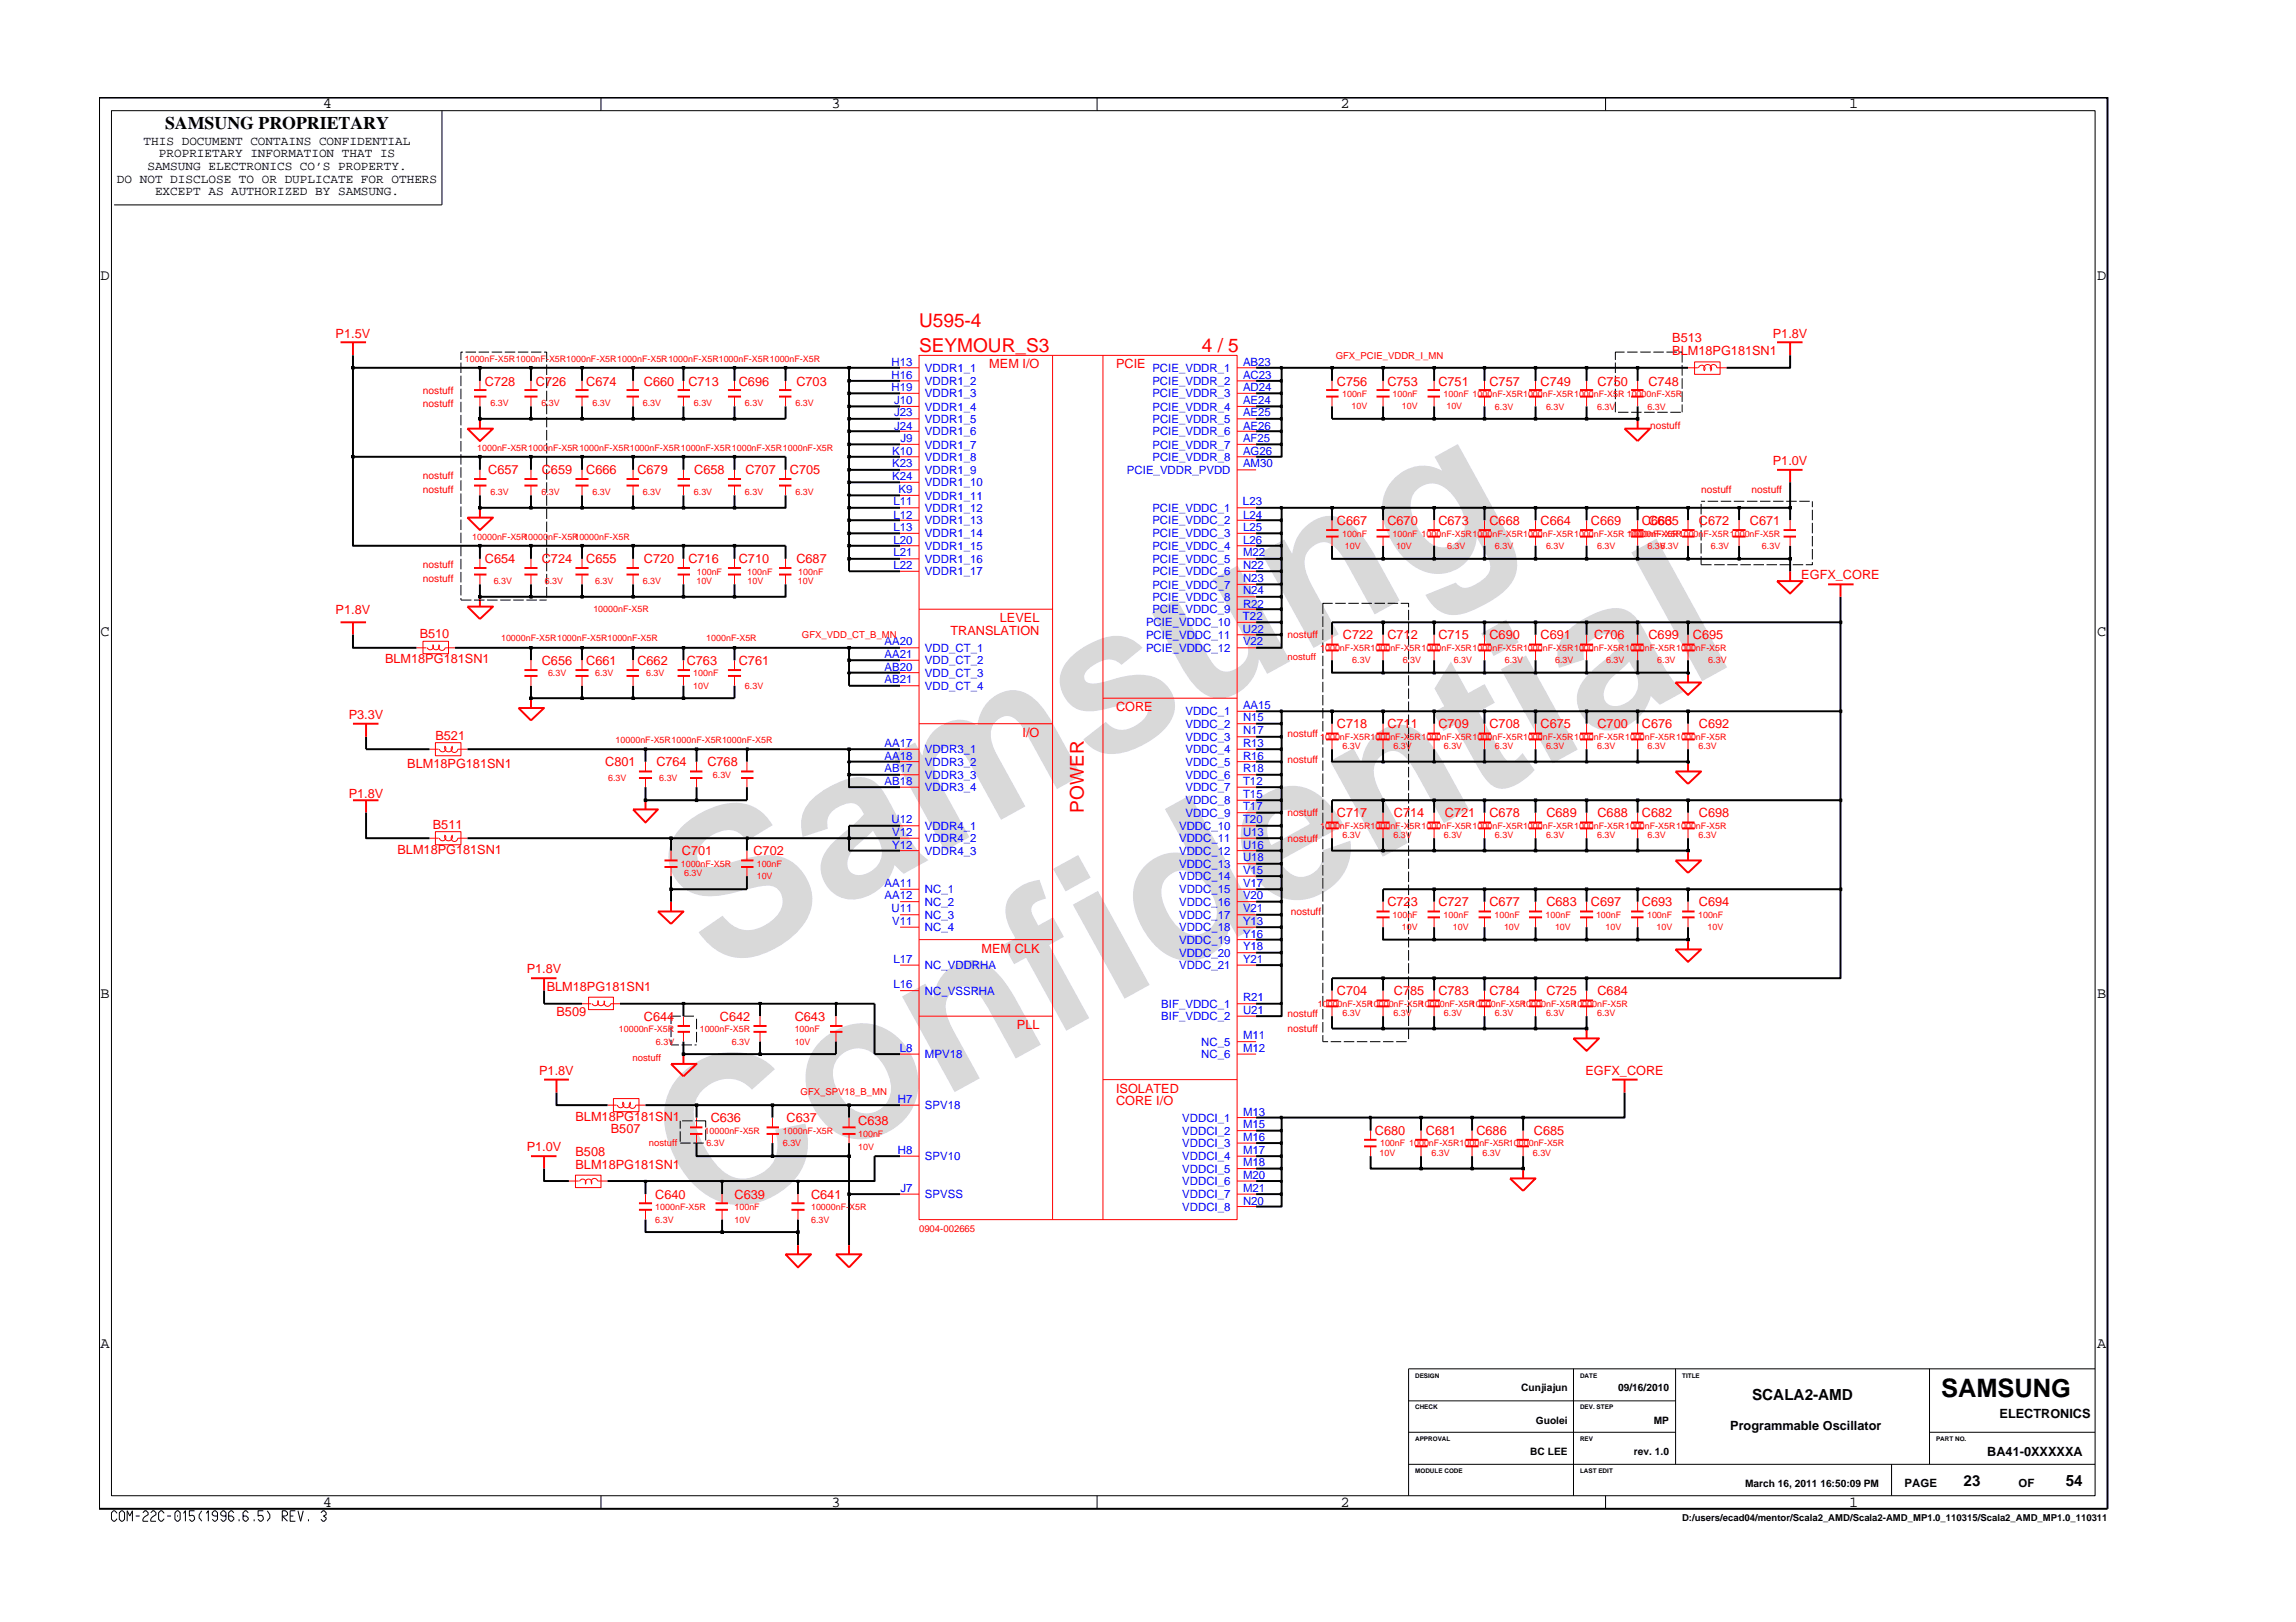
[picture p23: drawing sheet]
<svg xmlns="http://www.w3.org/2000/svg" width="297mm" height="210mm" viewBox="0 0 297 210" stroke-linecap="round" stroke-linejoin="round" font-family="sans-serif">
<defs><g id="words">
<g font-size="26.5" fill="#d9d9d9">
<text x="92.4" y="126.5" transform="rotate(-29 92.4 126.5)">Samsung</text>
<text x="91.1" y="159.2" transform="rotate(-29 91.1 159.2)">Confidential</text>
</g>
<text font-size="3.3" x="251.1" y="180.8">SAMSUNG</text>
<g font-size="2.5" fill="#f00">
<text x="118.9" y="42.3">U595-4</text>
<text x="118.9" y="45.6">SEYMOUR_S3</text>
<text x="155.5" y="45.6">4 / 5</text>
<text x="140.2" y="105.2" transform="rotate(-90 140.2 105.2)">POWER</text>
</g>
<text font-size="2.3" x="21.4" y="16.7">SAMSUNG PROPRIETARY</text>
<g font-size="2">
<text x="41.8" y="14">4</text>
<text x="107.6" y="14">3</text>
<text x="173.4" y="14">2</text>
<text x="239.2" y="14">1</text>
<text x="13" y="36.2">D</text>
<text x="271.3" y="36.2">D</text>
<text x="13" y="82.3">C</text>
<text x="271.3" y="82.3">C</text>
<text x="13" y="129.2">B</text>
<text x="271.3" y="129.2">B</text>
<text x="13" y="174.4">A</text>
<text x="271.3" y="174.4">A</text>
<text x="226.7" y="181.2">SCALA2-AMD</text>
<text x="41.8" y="195">4</text>
<text x="107.6" y="195">3</text>
<text x="173.4" y="195">2</text>
<text x="239.2" y="195">1</text>
<text x="254" y="192.2">23</text>
<text x="267.2" y="192.2">54</text>
</g>
<g font-size="1.6">
<text x="15.1" y="23.7">DO NOT DISCLOSE TO OR DUPLICATE FOR OTHERS</text>
<text x="18.6" y="18.8">THIS DOCUMENT CONTAINS CONFIDENTIAL</text>
<text x="19.1" y="22">SAMSUNG ELECTRONICS CO’S PROPERTY.</text>
<text x="20.5" y="20.4">PROPRIETARY INFORMATION THAT IS</text>
<text x="20.1" y="25.3">EXCEPT AS AUTHORIZED BY SAMSUNG.</text>
<text x="223.8" y="185.1">Programmable Oscillator</text>
<text x="258.7" y="183.5">ELECTRONICS</text>
<text x="257.1" y="188.4">BA41-0XXXXXA</text>
</g>
<g font-size="1.6" fill="#f00">
<text x="43.4" y="43.7">P1.5V</text>
<text x="128" y="47.6">MEM I/O</text>
<text x="144.4" y="47.6">PCIE</text>
<text x="216.4" y="44.3">B513</text>
<text x="216.4" y="46">BLM18PG181SN1</text>
<text x="229.4" y="43.7">P1.8V</text>
<text x="62.7" y="49.9">C728</text>
<text x="69.3" y="49.9">C726</text>
<text x="75.9" y="49.9">C674</text>
<text x="83.3" y="49.9">C660</text>
<text x="89.1" y="49.9">C713</text>
<text x="95.6" y="49.9">C696</text>
<text x="103" y="49.9">C703</text>
<text x="173" y="49.9">C756</text>
<text x="179.5" y="49.9">C753</text>
<text x="186.1" y="49.9">C751</text>
<text x="192.7" y="49.9">C757</text>
<text x="199.3" y="49.9">C749</text>
<text x="206.7" y="49.9">C750</text>
<text x="213.3" y="49.9">C748</text>
<text x="63.2" y="61.4">C657</text>
<text x="70.1" y="61.4">C659</text>
<text x="75.9" y="61.4">C666</text>
<text x="82.5" y="61.4">C679</text>
<text x="89.8" y="61.4">C658</text>
<text x="96.4" y="61.4">C707</text>
<text x="102.2" y="61.4">C705</text>
<text x="229.4" y="60.1">P1.0V</text>
<text x="173" y="67.9">C667</text>
<text x="179.5" y="67.9">C670</text>
<text x="186.1" y="67.9">C673</text>
<text x="192.7" y="67.9">C668</text>
<text x="199.3" y="67.9">C664</text>
<text x="205.8" y="67.9">C669</text>
<text x="212.4" y="67.9">C663</text>
<text x="213.3" y="67.9">C665</text>
<text x="219.8" y="67.9">C672</text>
<text x="226.4" y="67.9">C671</text>
<text x="62.7" y="72.9">C654</text>
<text x="70.1" y="72.9">C724</text>
<text x="75.9" y="72.9">C655</text>
<text x="83.3" y="72.9">C720</text>
<text x="89.1" y="72.9">C716</text>
<text x="95.6" y="72.9">C710</text>
<text x="103" y="72.9">C687</text>
<text x="233" y="75">EGFX_CORE</text>
<text x="43.4" y="79.4">P1.8V</text>
<text x="54.3" y="82.6">B510</text>
<text x="123" y="82.1">TRANSLATION</text>
<text x="129.4" y="80.5">LEVEL</text>
<text x="173.7" y="82.7">C722</text>
<text x="179.5" y="82.7">C712</text>
<text x="186.1" y="82.7">C715</text>
<text x="192.7" y="82.7">C690</text>
<text x="199.3" y="82.7">C691</text>
<text x="206.2" y="82.7">C706</text>
<text x="213.3" y="82.7">C699</text>
<text x="219" y="82.7">C695</text>
<text x="49.8" y="85.8">BLM18PG181SN1</text>
<text x="70.1" y="86">C656</text>
<text x="75.9" y="86">C661</text>
<text x="82.5" y="86">C662</text>
<text x="88.8" y="86">C763</text>
<text x="95.6" y="86">C761</text>
<text x="45.1" y="93.1">P3.3V</text>
<text x="56.3" y="95.7">B521</text>
<text x="132.3" y="95.3">I/O</text>
<text x="144.4" y="92">CORE</text>
<text x="173" y="94.3">C718</text>
<text x="179.5" y="94.3">C711</text>
<text x="186.1" y="94.3">C709</text>
<text x="192.7" y="94.3">C708</text>
<text x="199.3" y="94.3">C675</text>
<text x="206.7" y="94.3">C700</text>
<text x="212.4" y="94.3">C676</text>
<text x="219.8" y="94.3">C692</text>
<text x="52.7" y="99.4">BLM18PG181SN1</text>
<text x="78.3" y="99.2">C801</text>
<text x="84.9" y="99.2">C764</text>
<text x="91.5" y="99.2">C768</text>
<text x="45.1" y="103.3">P1.8V</text>
<text x="56" y="107.2">B511</text>
<text x="173" y="105.8">C717</text>
<text x="180.3" y="105.8">C714</text>
<text x="186.9" y="105.8">C721</text>
<text x="192.7" y="105.8">C678</text>
<text x="200.1" y="105.8">C689</text>
<text x="206.7" y="105.8">C688</text>
<text x="212.4" y="105.8">C682</text>
<text x="219.8" y="105.8">C698</text>
<text x="51.4" y="110.5">BLM18PG181SN1</text>
<text x="88.2" y="110.7">C701</text>
<text x="97.5" y="110.7">C702</text>
<text x="179.5" y="117.3">C723</text>
<text x="186.1" y="117.3">C727</text>
<text x="192.7" y="117.3">C677</text>
<text x="200.1" y="117.3">C683</text>
<text x="205.8" y="117.3">C697</text>
<text x="212.4" y="117.3">C693</text>
<text x="219.8" y="117.3">C694</text>
<text x="68.1" y="125.9">P1.8V</text>
<text x="127" y="123.3">MEM CLK</text>
<text x="70.7" y="128.2">BLM18PG181SN1</text>
<text x="72" y="131.4">B509</text>
<text x="173" y="128.8">C704</text>
<text x="180.3" y="128.8">C785</text>
<text x="186.1" y="128.8">C783</text>
<text x="192.7" y="128.8">C784</text>
<text x="200.1" y="128.8">C725</text>
<text x="206.7" y="128.8">C684</text>
<text x="83.3" y="132.1">C644</text>
<text x="93.1" y="132.1">C642</text>
<text x="102.8" y="132.1">C643</text>
<text x="131.6" y="133.1">PLL</text>
<text x="69.8" y="139.1">P1.8V</text>
<text x="144.4" y="141.4">ISOLATED</text>
<text x="144.4" y="143">CORE I/O</text>
<text x="205.1" y="139.1">EGFX_CORE</text>
<text x="68.1" y="148.9">P1.0V</text>
<text x="74.5" y="145.1">BLM18PG181SN1</text>
<text x="74.5" y="149.6">B508</text>
<text x="79" y="146.7">B507</text>
<text x="91.9" y="145.2">C636</text>
<text x="101.8" y="145.2">C637</text>
<text x="111" y="145.6">C638</text>
<text x="177.9" y="146.9">C680</text>
<text x="184.5" y="146.9">C681</text>
<text x="191" y="146.9">C686</text>
<text x="198.5" y="146.9">C685</text>
<text x="74.5" y="151.2">BLM18PG181SN1</text>
<text x="84.8" y="155.1">C640</text>
<text x="95" y="155.1">C639</text>
<text x="104.9" y="155.1">C641</text>
</g>
<g font-size="1.5" fill="#00f">
<text x="115.3" y="47.4">H13</text>
<text x="160.8" y="47.4">AB23</text>
<text x="115.3" y="49">H16</text>
<text x="115.3" y="50.6">H19</text>
<text x="115.7" y="52.3">J10</text>
<text x="115.7" y="53.9">J23</text>
<text x="119.7" y="49.8">VDDR1_2</text>
<text x="119.7" y="51.4">VDDR1_3</text>
<text x="119.7" y="53.1">VDDR1_4</text>
<text x="119.7" y="48.1">VDDR1_1</text>
<text x="149.1" y="48.1">PCIE_VDDR_1</text>
<text x="149.1" y="49.8">PCIE_VDDR_2</text>
<text x="149.1" y="51.4">PCIE_VDDR_3</text>
<text x="149.1" y="53.1">PCIE_VDDR_4</text>
<text x="160.8" y="49">AC23</text>
<text x="160.8" y="50.6">AD24</text>
<text x="160.8" y="52.3">AE24</text>
<text x="160.8" y="53.9">AE25</text>
<text x="115.4" y="58.9">K10</text>
<text x="115.7" y="55.6">J24</text>
<text x="116.5" y="57.2">J9</text>
<text x="119.7" y="59.7">VDDR1_8</text>
<text x="119.7" y="54.7">VDDR1_5</text>
<text x="119.7" y="56.3">VDDR1_6</text>
<text x="119.7" y="58">VDDR1_7</text>
<text x="149.1" y="54.7">PCIE_VDDR_5</text>
<text x="149.1" y="56.3">PCIE_VDDR_6</text>
<text x="149.1" y="58">PCIE_VDDR_7</text>
<text x="149.1" y="59.7">PCIE_VDDR_8</text>
<text x="160.8" y="55.6">AE26</text>
<text x="160.8" y="57.2">AF25</text>
<text x="160.8" y="58.9">AG26</text>
<text x="115.4" y="60.5">K23</text>
<text x="115.4" y="62.1">K24</text>
<text x="115.6" y="65.4">L11</text>
<text x="116.2" y="63.8">K9</text>
<text x="119.7" y="61.3">VDDR1_9</text>
<text x="119.7" y="63">VDDR1_10</text>
<text x="119.7" y="64.6">VDDR1_11</text>
<text x="145.8" y="61.3">PCIE_VDDR_PVDD</text>
<text x="160.8" y="65.4">L23</text>
<text x="160.8" y="60.5">AM30</text>
<text x="115.6" y="67.1">L12</text>
<text x="115.6" y="68.7">L13</text>
<text x="115.6" y="70.4">L20</text>
<text x="119.7" y="67.9">VDDR1_13</text>
<text x="119.7" y="69.6">VDDR1_14</text>
<text x="119.7" y="71.2">VDDR1_15</text>
<text x="119.7" y="66.3">VDDR1_12</text>
<text x="149.1" y="66.3">PCIE_VDDC_1</text>
<text x="149.1" y="67.9">PCIE_VDDC_2</text>
<text x="149.1" y="69.6">PCIE_VDDC_3</text>
<text x="149.1" y="71.2">PCIE_VDDC_4</text>
<text x="160.8" y="67.1">L24</text>
<text x="160.8" y="68.7">L25</text>
<text x="160.8" y="70.4">L26</text>
<text x="115.6" y="72">L21</text>
<text x="115.6" y="73.6">L22</text>
<text x="119.7" y="72.9">VDDR1_16</text>
<text x="119.7" y="74.5">VDDR1_17</text>
<text x="149.1" y="72.9">PCIE_VDDC_5</text>
<text x="149.1" y="74.5">PCIE_VDDC_6</text>
<text x="149.1" y="76.2">PCIE_VDDC_7</text>
<text x="149.1" y="77.8">PCIE_VDDC_8</text>
<text x="160.8" y="72">M22</text>
<text x="160.8" y="73.6">N22</text>
<text x="160.8" y="75.3">N23</text>
<text x="160.8" y="76.9">N24</text>
<text x="114.4" y="83.5">AA20</text>
<text x="148.3" y="81.1">PCIE_VDDC_10</text>
<text x="148.3" y="82.7">PCIE_VDDC_11</text>
<text x="149.1" y="79.4">PCIE_VDDC_9</text>
<text x="160.8" y="80.2">T22</text>
<text x="160.8" y="81.9">U22</text>
<text x="160.8" y="83.5">V22</text>
<text x="160.8" y="78.6">R22</text>
<text x="114.4" y="85.1">AA21</text>
<text x="114.4" y="86.8">AB20</text>
<text x="114.4" y="88.4">AB21</text>
<text x="119.7" y="84.4">VDD_CT_1</text>
<text x="119.7" y="86">VDD_CT_2</text>
<text x="119.7" y="87.6">VDD_CT_3</text>
<text x="119.7" y="89.3">VDD_CT_4</text>
<text x="148.3" y="84.4">PCIE_VDDC_12</text>
<text x="153.4" y="94.2">VDDC_2</text>
<text x="153.4" y="95.9">VDDC_3</text>
<text x="153.4" y="92.6">VDDC_1</text>
<text x="160.8" y="93.3">N15</text>
<text x="160.8" y="91.7">AA15</text>
<text x="160.8" y="95">N17</text>
<text x="114.4" y="96.7">AA17</text>
<text x="114.4" y="98.3">AA18</text>
<text x="114.4" y="100">AB17</text>
<text x="114.4" y="101.6">AB18</text>
<text x="119.7" y="97.5">VDDR3_1</text>
<text x="119.7" y="99.1">VDDR3_2</text>
<text x="119.7" y="100.8">VDDR3_3</text>
<text x="153.4" y="97.5">VDDC_4</text>
<text x="153.4" y="99.1">VDDC_5</text>
<text x="153.4" y="100.8">VDDC_6</text>
<text x="160.8" y="96.7">R13</text>
<text x="160.8" y="98.3">R16</text>
<text x="160.8" y="100">R18</text>
<text x="160.8" y="101.6">T12</text>
<text x="115.3" y="106.6">U12</text>
<text x="119.7" y="102.4">VDDR3_4</text>
<text x="119.7" y="107.4">VDDR4_1</text>
<text x="152.5" y="107.4">VDDC_10</text>
<text x="153.4" y="102.4">VDDC_7</text>
<text x="153.4" y="104.1">VDDC_8</text>
<text x="153.4" y="105.7">VDDC_9</text>
<text x="160.8" y="106.6">T20</text>
<text x="160.8" y="103.3">T15</text>
<text x="160.8" y="104.9">T17</text>
<text x="115.4" y="108.2">V12</text>
<text x="115.4" y="109.9">Y12</text>
<text x="119.7" y="109">VDDR4_2</text>
<text x="119.7" y="110.6">VDDR4_3</text>
<text x="152.5" y="109">VDDC_11</text>
<text x="152.5" y="110.6">VDDC_12</text>
<text x="152.5" y="112.3">VDDC_13</text>
<text x="152.5" y="113.9">VDDC_14</text>
<text x="160.8" y="109.9">U16</text>
<text x="160.8" y="111.5">U18</text>
<text x="160.8" y="113.2">V15</text>
<text x="160.8" y="108.2">U13</text>
<text x="114.4" y="116.4">AA12</text>
<text x="114.4" y="114.8">AA11</text>
<text x="115.3" y="118.1">U11</text>
<text x="115.4" y="119.7">V11</text>
<text x="119.7" y="117.2">NC_2</text>
<text x="119.7" y="118.9">NC_3</text>
<text x="119.7" y="115.6">NC_1</text>
<text x="152.5" y="115.6">VDDC_15</text>
<text x="152.5" y="117.2">VDDC_16</text>
<text x="152.5" y="118.9">VDDC_17</text>
<text x="160.8" y="114.8">V17</text>
<text x="160.8" y="116.4">V20</text>
<text x="160.8" y="118.1">V21</text>
<text x="160.8" y="119.7">Y13</text>
<text x="115.6" y="124.7">L17</text>
<text x="119.7" y="125.4">NC_VDDRHA</text>
<text x="119.7" y="120.5">NC_4</text>
<text x="152.5" y="120.5">VDDC_18</text>
<text x="152.5" y="122.1">VDDC_19</text>
<text x="152.5" y="123.8">VDDC_20</text>
<text x="152.5" y="125.4">VDDC_21</text>
<text x="160.8" y="121.4">Y16</text>
<text x="160.8" y="123">Y18</text>
<text x="160.8" y="124.7">Y21</text>
<text x="115.6" y="127.9">L16</text>
<text x="119.7" y="128.7">NC_VSSRHA</text>
<text x="150.2" y="130.4">BIF_VDDC_1</text>
<text x="160.8" y="129.6">R21</text>
<text x="160.8" y="131.2">U21</text>
<text x="116.4" y="136.2">L8</text>
<text x="119.7" y="137">MPV18</text>
<text x="150.2" y="132">BIF_VDDC_2</text>
<text x="155.4" y="135.3">NC_5</text>
<text x="155.4" y="137">NC_6</text>
<text x="160.8" y="134.5">M11</text>
<text x="160.8" y="136.2">M12</text>
<text x="116.2" y="142.7">H7</text>
<text x="119.7" y="143.6">SPV18</text>
<text x="116.2" y="149.3">H8</text>
<text x="153" y="145.2">VDDCI_1</text>
<text x="153" y="146.9">VDDCI_2</text>
<text x="153" y="148.5">VDDCI_3</text>
<text x="160.8" y="144.4">M13</text>
<text x="160.8" y="146">M15</text>
<text x="160.8" y="147.7">M16</text>
<text x="160.8" y="149.3">M17</text>
<text x="116.5" y="154.2">J7</text>
<text x="119.7" y="150.2">SPV10</text>
<text x="119.7" y="155.1">SPVSS</text>
<text x="153" y="150.2">VDDCI_4</text>
<text x="153" y="151.8">VDDCI_5</text>
<text x="153" y="153.4">VDDCI_6</text>
<text x="153" y="155.1">VDDCI_7</text>
<text x="160.8" y="150.9">M18</text>
<text x="160.8" y="152.6">M20</text>
<text x="160.8" y="154.2">M21</text>
<text x="160.8" y="155.9">N20</text>
<text x="153" y="156.7">VDDCI_8</text>
</g>
<g font-size="1.5">
<text x="246.4" y="192.5">PAGE</text>
<text x="261.1" y="192.5">OF</text>
</g>
<g font-size="1.3" fill="#f00">
<text x="54.7" y="51">nostuff</text>
<text x="54.7" y="52.6">nostuff</text>
<text x="213.5" y="55.5">nostuff</text>
<text x="54.7" y="63.7">nostuff</text>
<text x="54.7" y="62">nostuff</text>
<text x="220.1" y="63.7">nostuff</text>
<text x="226.6" y="63.7">nostuff</text>
<text x="54.7" y="73.6">nostuff</text>
<text x="54.7" y="75.3">nostuff</text>
<text x="166.6" y="82.6">nostuff</text>
<text x="166.6" y="95.4">nostuff</text>
<text x="166.6" y="98.7">nostuff</text>
<text x="166.6" y="105.6">nostuff</text>
<text x="166.6" y="109">nostuff</text>
<text x="167" y="118.4">nostuff</text>
<text x="166.6" y="131.6">nostuff</text>
<text x="166.6" y="133.6">nostuff</text>
</g>
<g font-size="1.3">
<text x="196.8" y="180.1">Cunjiajun</text>
<text x="198.7" y="184.2">Guolei</text>
<text x="209.3" y="180.1">09/16/2010</text>
<text x="214" y="184.2">MP</text>
<text x="198" y="188.3">BC LEE</text>
<text x="211.4" y="188.3">rev. 1.0</text>
<text x="225.8" y="192.4">March 16, 2011 16:50:09 PM</text>
</g>
<g font-size="1.2" fill="#f00">
<text x="60.1" y="46.8">1000nF-X5R1000nF-X5R1000nF-X5R1000nF-X5R1000nF-X5R1000nF-X5R1000nF-X5R</text>
<text x="172.8" y="46.4">GFX_PCIE_VDDR_I_MN</text>
<text x="63.4" y="52.6">6.3V</text>
<text x="70.1" y="52.6">6.3V</text>
<text x="76.7" y="52.6">6.3V</text>
<text x="83.2" y="52.6">6.3V</text>
<text x="89.8" y="52.6">6.3V</text>
<text x="96.4" y="52.6">6.3V</text>
<text x="102.9" y="52.6">6.3V</text>
<text x="173.6" y="51.3">100nF</text>
<text x="174.8" y="52.9">10V</text>
<text x="180.2" y="51.3">100nF</text>
<text x="181.4" y="52.9">10V</text>
<text x="186.8" y="51.3">100nF 1000nF-X5R1000nF-X5R1000nF-X5R 10000nF-X5R</text>
<text x="187.1" y="52.9">10V</text>
<text x="193.4" y="53">6.3V</text>
<text x="200" y="53">6.3V</text>
<text x="206.6" y="53">6.3V</text>
<text x="213.1" y="53">6.3V</text>
<text x="61.7" y="58.3">1000nF-X5R1000nF-X5R1000nF-X5R1000nF-X5R1000nF-X5R1000nF-X5R1000nF-X5R</text>
<text x="63.4" y="64.1">6.3V</text>
<text x="70.1" y="64.1">6.3V</text>
<text x="76.7" y="64.1">6.3V</text>
<text x="83.2" y="64.1">6.3V</text>
<text x="89.8" y="64.1">6.3V</text>
<text x="96.4" y="64.1">6.3V</text>
<text x="102.9" y="64.1">6.3V</text>
<text x="61.1" y="69.9">10000nF-X5R</text>
<text x="67.7" y="69.9">10000nF-X5R</text>
<text x="74.3" y="69.9">10000nF-X5R</text>
<text x="173.6" y="69.4">100nF</text>
<text x="174" y="71">10V</text>
<text x="180.2" y="69.4">100nF 1000nF-X5R1000nF-X5R1000nF-X5R1000nF-X5R 10000nF-X5R</text>
<text x="180.6" y="71">10V</text>
<text x="187.2" y="71">6.3V</text>
<text x="193.4" y="71">6.3V</text>
<text x="200" y="71">6.3V</text>
<text x="206.6" y="71">6.3V</text>
<text x="210.7" y="69.4">1000nF-X5R1000nF-X5R1000nF-X5R</text>
<text x="213.1" y="71">6.3V</text>
<text x="214.8" y="71">6.3V</text>
<text x="221.3" y="71">6.3V</text>
<text x="228" y="71">6.3V</text>
<text x="63.9" y="75.6">6.3V</text>
<text x="70.5" y="75.6">6.3V</text>
<text x="77" y="75.6">6.3V</text>
<text x="83.2" y="75.6">6.3V</text>
<text x="90.1" y="75.6">10V</text>
<text x="90.2" y="74.3">100nF</text>
<text x="96.7" y="74.3">100nF</text>
<text x="96.7" y="75.6">10V</text>
<text x="103.2" y="75.6">10V</text>
<text x="103.3" y="74.3">100nF</text>
<text x="64.8" y="83">10000nF-X5R1000nF-X5R1000nF-X5R</text>
<text x="76.8" y="79.3">10000nF-X5R</text>
<text x="91.4" y="83">1000nF-X5R</text>
<text x="103.8" y="82.6">GFX_VDD_CT_B_MN</text>
<text x="70.9" y="87.5">6.3V</text>
<text x="77" y="87.5">6.3V</text>
<text x="83.6" y="87.5">6.3V</text>
<text x="89.7" y="87.5">100nF</text>
<text x="89.7" y="89.2">10V</text>
<text x="96.4" y="89.2">6.3V</text>
<text x="166.6" y="85.4">nostuff</text>
<text x="170.8" y="84.3">1000nF-X5R1000nF-X5R1000nF-X5R1000nF-X5R1000nF-X5R1000nF-X5R1000nF-X5R1000nF-X5R</text>
<text x="175" y="85.9">6.3V</text>
<text x="181.5" y="85.9">6.3V</text>
<text x="188.1" y="85.9">6.3V</text>
<text x="194.7" y="85.9">6.3V</text>
<text x="201.2" y="85.9">6.3V</text>
<text x="207.8" y="85.9">6.3V</text>
<text x="214.4" y="85.9">6.3V</text>
<text x="221" y="85.9">6.3V</text>
<text x="170.8" y="95.8">1000nF-X5R1000nF-X5R1000nF-X5R1000nF-X5R1000nF-X5R1000nF-X5R1000nF-X5R1000nF-X5R</text>
<text x="78.7" y="101.1">6.3V</text>
<text x="79.6" y="96.1">10000nF-X5R1000nF-X5R1000nF-X5R</text>
<text x="85.3" y="101.1">6.3V</text>
<text x="92.2" y="100.7">6.3V</text>
<text x="173.7" y="97">6.3V</text>
<text x="180.3" y="97">6.3V</text>
<text x="186.8" y="97">6.3V</text>
<text x="193.4" y="97">6.3V</text>
<text x="200" y="97">6.3V</text>
<text x="206.6" y="97">6.3V</text>
<text x="213.1" y="97">6.3V</text>
<text x="219.7" y="97">6.3V</text>
<text x="170.8" y="107.3">1000nF-X5R1000nF-X5R1000nF-X5R1000nF-X5R1000nF-X5R1000nF-X5R1000nF-X5R1000nF-X5R</text>
<text x="88.1" y="112.2">1000nF-X5R</text>
<text x="88.5" y="113.4">6.3V</text>
<text x="97.9" y="113.8">10V</text>
<text x="97.9" y="112.2">100nF</text>
<text x="173.7" y="108.5">6.3V</text>
<text x="180.3" y="108.5">6.3V</text>
<text x="186.8" y="108.5">6.3V</text>
<text x="193.4" y="108.5">6.3V</text>
<text x="200" y="108.5">6.3V</text>
<text x="206.6" y="108.5">6.3V</text>
<text x="213.1" y="108.5">6.3V</text>
<text x="219.7" y="108.5">6.3V</text>
<text x="180.2" y="118.8">100nF</text>
<text x="186.8" y="118.8">100nF</text>
<text x="193.4" y="118.8">100nF</text>
<text x="200" y="118.8">100nF</text>
<text x="206.5" y="118.8">100nF</text>
<text x="213.1" y="118.8">100nF</text>
<text x="219.7" y="118.8">100nF</text>
<text x="181.4" y="120.4">10V</text>
<text x="188" y="120.4">10V</text>
<text x="194.6" y="120.4">10V</text>
<text x="201.2" y="120.4">10V</text>
<text x="207.7" y="120.4">10V</text>
<text x="214.3" y="120.4">10V</text>
<text x="220.9" y="120.4">10V</text>
<text x="170.5" y="130.3">10000nF-X5R</text>
<text x="173.7" y="131.5">6.3V</text>
<text x="177.1" y="130.3">10000nF-X5R</text>
<text x="180.3" y="131.5">6.3V</text>
<text x="183.7" y="130.3">10000nF-X5R</text>
<text x="186.8" y="131.5">6.3V</text>
<text x="190.3" y="130.3">10000nF-X5R</text>
<text x="193.4" y="131.5">6.3V</text>
<text x="196.8" y="130.3">10000nF-X5R</text>
<text x="200" y="131.5">6.3V</text>
<text x="203.4" y="130.3">10000nF-X5R</text>
<text x="206.6" y="131.5">6.3V</text>
<text x="80.1" y="133.5">10000nF-X5R</text>
<text x="81.8" y="137.3">nostuff</text>
<text x="84.9" y="135.2">6.3V</text>
<text x="90.5" y="133.5">1000nF-X5R</text>
<text x="94.7" y="135.2">6.3V</text>
<text x="102.8" y="133.5">100nF</text>
<text x="102.8" y="135.2">10V</text>
<text x="103.6" y="141.7">GFX_SPV18_B_MN</text>
<text x="84" y="148.4">nostuff</text>
<text x="91.2" y="146.7">10000nF-X5R</text>
<text x="91.4" y="148.3">6.3V</text>
<text x="101.3" y="146.7">1000nF-X5R</text>
<text x="101.3" y="148.3">6.3V</text>
<text x="111" y="148.8">10V</text>
<text x="111" y="147.2">100nF</text>
<text x="178.5" y="149.6">10V</text>
<text x="178.5" y="148.3">100nF 1000nF-X5R1000nF-X5R10000nF-X5R</text>
<text x="185.2" y="149.6">6.3V</text>
<text x="191.8" y="149.6">6.3V</text>
<text x="198.3" y="149.6">6.3V</text>
<text x="84.8" y="158.3">6.3V</text>
<text x="84.8" y="156.6">1000nF-X5R</text>
<text x="95" y="156.6">100nF</text>
<text x="95" y="158.3">10V</text>
<text x="104.9" y="156.6">10000nF-X5R</text>
<text x="104.9" y="158.3">6.3V</text>
<text x="118.9" y="159.4">0904-002665</text>
</g>
<text font-size="1.2" x="217.6" y="196.9">D:/users/ecad04/mentor/Scala2_AMD/Scala2-AMD_MP1.0_110315/Scala2_AMD_MP1.0_110311</text>
<g font-size=".8">
<text x="183.1" y="178.3">DESIGN</text>
<text x="204.4" y="178.3">DATE</text>
<text x="217.6" y="178.3">TITLE</text>
<text x="183.1" y="182.3">CHECK</text>
<text x="204.4" y="182.3">DEV. STEP</text>
<text x="183.1" y="190.6">MODULE CODE</text>
<text x="183.1" y="186.5">APPROVAL</text>
<text x="204.4" y="186.5">REV</text>
<text x="204.4" y="190.6">LAST EDIT</text>
<text x="250.5" y="186.5">PART NO.</text>
</g>
</g></defs>
<g fill="none" stroke="#f00" stroke-width=".25">
<path d="M44.1 44.3h3.3M45.7 44.3v1.7M60.5 55.5h3.3l-1.7 1.6zM61.3 50.5h1.6M61.3 51.3h1.6M62.1 54.2v1.3M67.8 50.5h1.7M67.8 51.3h1.7M74.5 50.5h1.6M74.5 51.3h1.6M81.1 50.5h1.6M81.1 51.3h1.6"/>
<path d="M87.7 50.5h1.6M87.7 51.3h1.6M94.2 50.5h1.7M94.2 51.3h1.7M100.8 50.5h1.6M100.8 51.3h1.6M171.6 50.5h1.6M171.6 51.3h1.6M178.1 50.5h1.7M178.1 51.3h1.7M184.7 50.5h1.6M184.7 51.3h1.6"/>
<path d="M191.3 50.5h1.6M191.3 51.3h1.6M197.8 50.5h1.7M197.8 51.3h1.7M204.4 50.5h1.7M204.4 51.3h1.7M210.2 55.5h3.3l-1.6 1.6zM211 50.5h1.6M211 51.3h1.6M211.9 54.2v1.3M229.9 44.3h3.3M231.6 44.3v1.7"/>
<path d="M60.5 78.5h3.3l-1.7 1.6zM60.5 67h3.3l-1.7 1.6zM61.3 73.5h1.6M61.3 74.4h1.6M61.3 62h1.6M61.3 62.8h1.6M62.1 65.7v1.3M62.1 77.2v1.3M67.8 73.5h1.7M67.8 74.4h1.7M67.8 62h1.7M67.8 62.8h1.7"/>
<path d="M74.5 73.5h1.6M74.5 74.4h1.6M74.5 62h1.6M74.5 62.8h1.6M81.1 73.5h1.6M81.1 74.4h1.6M81.1 62h1.6M81.1 62.8h1.6M87.7 73.5h1.6M87.7 74.4h1.6M87.7 62h1.6M87.7 62.8h1.6"/>
<path d="M94.2 73.5h1.7M94.2 74.4h1.7M94.2 62h1.7M94.2 62.8h1.7M100.8 73.5h1.6M100.8 74.4h1.6M100.8 62h1.6M100.8 62.8h1.6M171.6 68.6h1.6M171.6 69.4h1.6M178.1 68.6h1.7M178.1 69.4h1.7"/>
<path d="M184.7 68.6h1.6M184.7 69.4h1.6M191.3 68.6h1.6M191.3 69.4h1.6M197.8 68.6h1.7M197.8 69.4h1.7M204.4 68.6h1.7M204.4 69.4h1.7M211 68.6h1.6M211 69.4h1.6M217.6 68.6h1.6M217.6 69.4h1.6"/>
<path d="M224.1 68.6h1.7M224.1 69.4h1.7M229.9 75.2h3.3l-1.6 1.6zM229.9 60.8h3.3M230.7 68.6h1.7M230.7 69.4h1.7M231.6 60.8v1.6M231.6 73.9v1.3M236.5 75.6h3.3M238.1 75.6v1.6M44.1 80.5h3.3M45.7 93.7h3.3"/>
<path d="M45.7 80.5v1.6M47.4 93.7v1.6M67.1 91.6h3.3l-1.7 1.6zM67.8 86.7h1.7M67.8 87.5h1.7M68.7 90.4v1.2M74.5 86.7h1.6M74.5 87.5h1.6M81.1 86.7h1.6M81.1 87.5h1.6M82.7 99.8h1.7M87.7 86.7h1.6"/>
<path d="M87.7 87.5h1.6M89.3 99.8h1.6M94.2 86.7h1.7M94.2 87.5h1.7M95.9 99.8h1.6M171.6 83.4h1.6M171.6 84.2h1.6M171.6 94.9h1.6M171.6 95.7h1.6M178.1 83.4h1.7M178.1 84.2h1.7M178.1 94.9h1.7"/>
<path d="M178.1 95.7h1.7M184.7 83.4h1.6M184.7 84.2h1.6M184.7 94.9h1.6M184.7 95.7h1.6M191.3 83.4h1.6M191.3 84.2h1.6M191.3 94.9h1.6M191.3 95.7h1.6M197.8 83.4h1.7M197.8 84.2h1.7M197.8 94.9h1.7"/>
<path d="M197.8 95.7h1.7M204.4 83.4h1.7M204.4 84.2h1.7M204.4 94.9h1.7M204.4 95.7h1.7M211 83.4h1.6M211 84.2h1.6M211 94.9h1.6M211 95.7h1.6M216.8 88.3h3.3l-1.7 1.6zM216.8 99.8h3.3l-1.7 1.6zM217.6 83.4h1.6"/>
<path d="M217.6 84.2h1.6M217.6 94.9h1.6M217.6 95.7h1.6M218.4 87.1v1.2M218.4 98.6v1.2M45.7 103.6h3.3M47.4 103.6v1.6M81.9 104.7h3.2l-1.6 1.7zM82.7 100.7h1.7M83.5 103.6v1.1M85.1 118h3.3l-1.6 1.6zM86 111.4h1.7"/>
<path d="M86 112.2h1.7M86.8 116.7v1.3M89.3 100.7h1.6M95.9 111.4h1.6M95.9 112.2h1.6M95.9 100.7h1.6M171.6 106.4h1.6M171.6 107.2h1.6M178.1 118h1.7M178.1 118.7h1.7M178.1 106.4h1.7M178.1 107.2h1.7"/>
<path d="M184.7 118h1.6M184.7 118.7h1.6M184.7 106.4h1.6M184.7 107.2h1.6M191.3 118h1.6M191.3 118.7h1.6M191.3 106.4h1.6M191.3 107.2h1.6M197.8 118h1.7M197.8 118.7h1.7M197.8 106.4h1.7M197.8 107.2h1.7"/>
<path d="M204.4 118h1.7M204.4 118.7h1.7M204.4 106.4h1.7M204.4 107.2h1.7M211 118h1.6M211 118.7h1.6M211 106.4h1.6M211 107.2h1.6M216.8 111.4h3.3l-1.7 1.6zM217.6 118h1.6M217.6 118.7h1.6M217.6 106.4h1.6"/>
<path d="M217.6 107.2h1.6M218.4 110.1v1.3M68.7 126.6h3.3M70.4 139.7h3.2M70.4 126.6v1.6M72 139.7v1.7M86.8 137.7h3.3l-1.7 1.6zM87.7 132.8h1.6M87.7 133.5h1.6M88.4 136.4v1.3M97.5 132.8h1.7M97.5 133.5h1.7"/>
<path d="M107.4 132.8h1.6M107.4 133.5h1.6M171.6 129.5h1.6M171.6 130.2h1.6M178.1 129.5h1.7M178.1 130.2h1.7M184.7 129.5h1.6M184.7 130.2h1.6M191.3 129.5h1.6M191.3 130.2h1.6M197.8 129.5h1.7M197.8 130.2h1.7"/>
<path d="M203.6 134.4h3.3l-1.6 1.6zM204.4 129.5h1.7M204.4 130.2h1.7M205.3 133.1v1.3M208.6 139.7h3.3M210.2 139.7v1.7M216.8 122.9h3.3l-1.7 1.6zM218.4 121.6v1.3M68.7 149.6h3.3M70.4 149.6v1.6M82.7 155.7h1.7M82.7 156.6h1.7"/>
<path d="M89.3 145.9h1.6M89.3 146.7h1.6M92.6 155.7h1.6M92.6 156.6h1.6M99.2 145.9h1.6M99.2 146.7h1.6M102.4 155.7h1.7M102.4 156.6h1.7M109 145.9h1.7M109 146.7h1.7M176.5 147.5h1.6M176.5 148.4h1.6"/>
<path d="M183.1 147.5h1.6M183.1 148.4h1.6M189.6 147.5h1.7M189.6 148.4h1.7M195.4 152.5h3.3l-1.7 1.6zM196.2 147.5h1.6M196.2 148.4h1.6M197 151.2v1.3M101.6 162.3h3.3l-1.7 1.7zM103.2 161.1v1.2M108.1 162.3h3.3l-1.6 1.7zM109.8 161.1v1.2"/>
</g>
<g fill="none" stroke="#f00" stroke-width=".13">
<path d="M62.1 49.3v1.2M62.1 51.3v1.3M68.7 49.3v1.2M68.7 51.3v1.3M75.3 49.3v1.2M75.3 51.3v1.3M81.9 49.3v1.2M81.9 51.3v1.3M88.4 49.3v1.2M88.4 51.3v1.3M95 49.3v1.2M95 51.3v1.3"/>
<path d="M101.6 49.3v1.2M101.6 51.3v1.3M116.4 47.6h2.5M116.4 49.3h2.5M116.4 50.9h2.5M116.4 52.6h2.5M116.4 54.2h2.5M116.4 55.8h2.5M116.4 57.5h2.5M116.4 59.1h2.5M118.9 46h41.1v111.8h-41.1zM118.9 46v.1"/>
<path d="M136.2 46v111.8M142.7 46v111.8M160 47.6h2.5M160 49.3h2.5M160 50.9h2.5M160 52.6h2.5M160 54.2h2.5M160 55.8h2.5M160 57.5h2.5M160 59.1h2.5M172.3 49.3v1.2M172.3 51.3v1.3"/>
<path d="M178.9 49.3v1.2M178.9 51.3v1.3M185.5 49.3v1.2M185.5 51.3v1.3M192.1 49.3v1.2M192.1 51.3v1.3M198.7 49.3v1.2M198.7 51.3v1.3M205.3 49.3v1.2M205.3 51.3v1.3M211.9 49.3v1.2M211.9 51.3v1.3"/>
<path d="M218.4 47.6h1.3M219.2 46.8h3.3v1.6h-3.3zM219.7 47.6a.42 .42 0 0 1 .7-.3 .42 .42 0 0 1 .1 .7M220.5 48a.51 .51 0 0 1 .1-.7 .51 .51 0 0 1 .7 0 .51 .51 0 0 1 0 .7M223.4 47.6h-1.3a.42 .42 0 0 0-.6-.4 .42 .42 0 0 0-.1 .7M62.1 60.8v1.2M62.1 62.8v1.3M62.1 72.3v1.2M62.1 74.4v1.2M68.7 60.8v1.2M68.7 62.8v1.3M68.7 72.3v1.2"/>
<path d="M68.7 74.4v1.2M75.3 60.8v1.2M75.3 62.8v1.3M75.3 72.3v1.2M75.3 74.4v1.2M81.9 60.8v1.2M81.9 62.8v1.3M81.9 72.3v1.2M81.9 74.4v1.2M88.4 60.8v1.2M88.4 62.8v1.3M88.4 72.3v1.2"/>
<path d="M88.4 74.4v1.2M95 60.8v1.2M95 62.8v1.3M95 72.3v1.2M95 74.4v1.2M101.6 60.8v1.2M101.6 62.8v1.3M101.6 72.3v1.2M101.6 74.4v1.2M116.4 60.8h2.5M116.4 65.7h2.5M116.4 67.3h2.5"/>
<path d="M116.4 69h2.5M116.4 70.6h2.5M116.4 72.3h2.5M116.4 73.9h2.5M116.4 62.4h2.5M116.4 64.1h2.5M118.9 78.8h17.3M160 60.8h2.5M160 65.7h2.5M160 67.3h2.5M160 69h2.5M160 70.6h2.5"/>
<path d="M160 72.3h2.5M160 73.9h2.5M160 75.6h2.5M160 77.2h2.5M160 78.8h2.5M172.3 67.3v1.3M172.3 69.4v1.2M178.9 67.3v1.3M178.9 69.4v1.2M185.5 67.3v1.3M185.5 69.4v1.2M192.1 67.3v1.3"/>
<path d="M192.1 69.4v1.2M198.7 67.3v1.3M198.7 69.4v1.2M205.3 67.3v1.3M205.3 69.4v1.2M211.9 67.3v1.3M211.9 69.4v1.2M218.4 67.3v1.3M218.4 69.4v1.2M225 67.3v1.3M225 69.4v1.2M231.6 67.3v1.3"/>
<path d="M231.6 69.4v1.2M53.9 83.8h1.2M54.7 83h3.3v1.6h-3.3zM55.6 97h1.2M56 83.4a.42 .42 0 0 1-.2 .6 .42 .42 0 0 1-.5-.2M56.3 96.1h3.3v1.7h-3.3zM56.8 83.4a.42 .42 0 0 1-.4 .7 .42 .42 0 0 1-.3-.7M56.8 83.5a.42 .42 0 0 0 .2 .6 .42 .42 0 0 0 .6-.3h1.3M57.6 96.6a.42 .42 0 0 1-.1 .7 .42 .42 0 0 1-.7-.4M57.6 96.5a.51 .51 0 0 0 .4 .8 .51 .51 0 0 0 .5-.8M58.5 96.6a.42 .42 0 0 0 .1 .7 .42 .42 0 0 0 .6-.3h1.3M68.7 85.4v1.3"/>
<path d="M68.7 87.5v1.2M75.3 85.4v1.3M75.3 87.5v1.2M81.9 85.4v1.3M81.9 87.5v1.2M83.5 98.6v1.2M88.4 85.4v1.3M88.4 87.5v1.2M90.1 98.6v1.2M95 85.4v1.3M95 87.5v1.2M96.6 98.6v1.2"/>
<path d="M116.4 83.8h2.5M116.4 85.4h2.5M116.4 87.1h2.5M116.4 88.7h2.5M116.4 97h2.5M116.4 98.6h2.5M118.9 93.7h17.3M142.7 90.4h17.3M160 83.8h2.5M160 80.5h2.5M160 82.1h2.5M160 92h2.5"/>
<path d="M160 93.7h2.5M160 95.3h2.5M160 97h2.5M160 98.6h2.5M172.3 82.1v1.3M172.3 84.2v1.2M172.3 93.7v1.2M172.3 95.7v1.3M178.9 82.1v1.3M178.9 84.2v1.2M178.9 93.7v1.2M178.9 95.7v1.3"/>
<path d="M185.5 82.1v1.3M185.5 84.2v1.2M185.5 93.7v1.2M185.5 95.7v1.3M192.1 82.1v1.3M192.1 84.2v1.2M192.1 93.7v1.2M192.1 95.7v1.3M198.7 82.1v1.3M198.7 84.2v1.2M198.7 93.7v1.2M198.7 95.7v1.3"/>
<path d="M205.3 82.1v1.3M205.3 84.2v1.2M205.3 93.7v1.2M205.3 95.7v1.3M211.9 82.1v1.3M211.9 84.2v1.2M211.9 93.7v1.2M211.9 95.7v1.3M218.4 82.1v1.3M218.4 84.2v1.2M218.4 93.7v1.2M218.4 95.7v1.3"/>
<path d="M55.6 108.5h1.2M56.3 107.6h3.3v1.7h-3.3zM57.6 108.1a.42 .42 0 0 1-.1 .7 .42 .42 0 0 1-.7-.3M57.6 108a.51 .51 0 0 0 .4 .8 .51 .51 0 0 0 .5-.8M58.5 108.1a.42 .42 0 0 0 .1 .8 .42 .42 0 0 0 .6-.4h1.3M83.5 100.7v1.2M86.8 110.1v1.3M86.8 112.2v1.2M90.1 100.7v1.2M96.6 100.7v1.2M96.6 110.1v1.3M96.6 112.2v1.2"/>
<path d="M116.4 108.5h2.5M116.4 100.3h2.5M116.4 101.9h2.5M116.4 106.9h2.5M116.4 110.1h2.5M116.4 115.1h2.5M116.4 116.7h2.5M116.4 118.4h2.5M116.4 120h2.5M160 108.5h2.5M160 100.3h2.5M160 101.9h2.5"/>
<path d="M160 103.6h2.5M160 105.2h2.5M160 106.9h2.5M160 110.1h2.5M160 111.8h2.5M160 113.4h2.5M160 115.1h2.5M160 116.7h2.5M160 118.4h2.5M160 120h2.5M172.3 105.2v1.2M172.3 107.2v1.3"/>
<path d="M178.9 105.2v1.2M178.9 107.2v1.3M178.9 116.7v1.3M178.9 118.7v1.3M185.5 105.2v1.2M185.5 107.2v1.3M185.5 116.7v1.3M185.5 118.7v1.3M192.1 105.2v1.2M192.1 107.2v1.3M192.1 116.7v1.3M192.1 118.7v1.3"/>
<path d="M198.7 105.2v1.2M198.7 107.2v1.3M198.7 116.7v1.3M198.7 118.7v1.3M205.3 105.2v1.2M205.3 107.2v1.3M205.3 116.7v1.3M205.3 118.7v1.3M211.9 105.2v1.2M211.9 107.2v1.3M211.9 116.7v1.3M211.9 118.7v1.3"/>
<path d="M218.4 105.2v1.2M218.4 107.2v1.3M218.4 116.7v1.3M218.4 118.7v1.3M75.3 129.9h1.2M76.1 129h3.3v1.7h-3.3zM77.3 129.5a.42 .42 0 0 1-.1 .6 .42 .42 0 0 1-.6-.2M77.4 129.5a.42 .42 0 0 0 .4 .6 .42 .42 0 0 0 .3-.6M78.3 129.5a.42 .42 0 0 0 .1 .7 .42 .42 0 0 0 .6-.3h1.2M88.4 131.5v1.3M88.4 133.5v1.3M98.3 131.5v1.3"/>
<path d="M98.3 133.5v1.3M108.1 131.5v1.3M108.1 133.5v1.3M116.4 136.4h2.5M116.4 124.9h2.5M116.4 128.2h2.5M118.9 121.6h17.3M118.9 131.5h17.3M142.7 139.7h17.3M160 134.8h2.5M160 136.4h2.5M160 121.6h2.5"/>
<path d="M160 123.3h2.5M160 124.9h2.5M160 131.5h2.5M160 129.9h2.5M172.3 128.2v1.3M172.3 130.2v1.3M178.9 128.2v1.3M178.9 130.2v1.3M185.5 128.2v1.3M185.5 130.2v1.3M192.1 128.2v1.3M192.1 130.2v1.3"/>
<path d="M198.7 128.2v1.3M198.7 130.2v1.3M205.3 128.2v1.3M205.3 130.2v1.3M73.6 152.8h1.3M74.5 152.1h3.3v1.6h-3.3zM75 152.9a.42 .42 0 0 1 .6-.3 .42 .42 0 0 1 .1 .7M75.8 153.2a.42 .42 0 0 1 .4-.6 .42 .42 0 0 1 .3 .7M78.6 152.8h-1.3a.42 .42 0 0 0-.6-.3 .42 .42 0 0 0-.1 .7M78.6 143h1.2M79.4 142.2h3.3v1.7h-3.3zM79.4 143.8v.1"/>
<path d="M80.6 142.6a.42 .42 0 0 1-.1 .7 .42 .42 0 0 1-.6-.3M80.6 142.6a.51 .51 0 0 0 .5 .8 .51 .51 0 0 0 .4-.8M81.5 142.7a.42 .42 0 0 0 .1 .7 .42 .42 0 0 0 .6-.4h1.3M83.5 154.5v1.2M83.5 156.6v1.2M90.1 144.6v1.3M90.1 146.7v1.2M93.4 154.5v1.2M93.4 156.6v1.2M99.9 144.6v1.3M99.9 146.7v1.2M103.2 154.5v1.2"/>
<path d="M103.2 156.6v1.2M109.8 144.6v1.3M109.8 146.7v1.2M116.4 143h2.5M116.4 149.6h2.5M116.4 154.5h2.5M160 152.8h2.5M160 149.6h2.5M160 154.5h2.5M160 144.6h2.5M160 146.3h2.5M160 147.9h2.5"/>
<path d="M160 151.2h2.5M160 156.1h2.5M177.3 146.3v1.2M177.3 148.4v1.2M183.8 146.3v1.2M183.8 148.4v1.2M190.4 146.3v1.2M190.4 148.4v1.2M197 146.3v1.2M197 148.4v1.2"/>
</g>
<g fill="none" stroke="#000" stroke-width=".25">
<path d="M12.8 12.6h259.9v182.7h-259.9zM45.7 59.1v11.5h16.4M45.7 59.1h55.9v1.7M45.7 46v13.1M45.7 47.6h70.7M62.1 47.6v1.7M62.1 52.6v1.6h39.5v-1.6M62.1 59.1v1.7M68.7 47.6v1.7M68.7 52.6v1.6M68.7 59.1v1.7M75.3 47.6v1.7"/>
<path d="M75.3 52.6v1.6M75.3 59.1v1.7M81.9 47.6v1.7M81.9 52.6v1.6M81.9 59.1v1.7M88.4 47.6v1.7M88.4 52.6v1.6M88.4 59.1v1.7M95 47.6v1.7M95 52.6v1.6M95 59.1v1.7M101.6 47.6v1.7"/>
<path d="M109.8 47.6v26.3h6.6M109.8 59.1h6.6M109.8 57.5h6.6M109.8 55.8h6.6M109.8 54.2h6.6M109.8 52.6h6.6M109.8 50.9h6.6M109.8 49.3h6.6M162.5 57.5h3.3M162.5 55.8h3.3M162.5 54.2h3.3M162.5 52.6h3.3"/>
<path d="M162.5 50.9h3.3M162.5 49.3h3.3M162.5 47.6h55.9M165.8 57.5v1.6h-3.3M165.8 47.6v9.9M172.3 47.6v1.7M172.3 52.6v1.6h39.6v-1.6M178.9 47.6v1.7M178.9 52.6v1.6M185.5 47.6v1.7M185.5 52.6v1.6M192.1 47.6v1.7"/>
<path d="M192.1 52.6v1.6M198.7 47.6v1.7M198.7 52.6v1.6M205.3 47.6v1.7M205.3 52.6v1.6M211.9 47.6v1.7M231.6 46v1.6h-8.2M62.1 75.6v1.6h32.9M62.1 64.1v1.6h32.9M62.1 70.6v1.7M62.1 70.6h39.5v1.7M68.7 64.1v1.6"/>
<path d="M68.7 70.6v1.7M68.7 75.6v1.6M75.3 64.1v1.6M75.3 70.6v1.7M75.3 75.6v1.6M81.9 64.1v1.6M81.9 70.6v1.7M81.9 75.6v1.6M88.4 64.1v1.6M88.4 70.6v1.7M88.4 75.6v1.6M95 64.1v1.6"/>
<path d="M95 70.6v1.7M95 75.6v1.6M101.6 75.6v1.6h-6.6M101.6 64.1v1.6h-6.6M109.8 72.3h6.6M109.8 70.6h6.6M109.8 69h6.6M109.8 67.3h6.6M109.8 65.7h6.6M109.8 64.1h6.6M109.8 62.4h6.6M109.8 60.8h6.6"/>
<path d="M162.5 75.6h3.3v1.6M162.5 78.8h3.3M162.5 77.2h3.3M162.5 73.9h3.3M162.5 72.3h3.3M162.5 70.6h3.3M162.5 69h3.3M162.5 67.3h3.3M162.5 65.7h69.1M165.8 65.7v9.9M165.8 77.2v4.9M172.3 70.6v1.7h6.6"/>
<path d="M172.3 65.7v1.6M178.9 65.7v1.6M178.9 70.6v1.7M178.9 72.3h52.7M185.5 65.7v1.6M185.5 70.6v1.7M192.1 65.7v1.6M192.1 70.6v1.7M198.7 65.7v1.6M198.7 70.6v1.7M205.3 65.7v1.6M205.3 70.6v1.7"/>
<path d="M211.9 65.7v1.6M211.9 70.6v1.7M218.4 65.7v1.6M218.4 70.6v1.7M225 65.7v1.6M225 70.6v1.7M231.6 62.4v4.9M231.6 70.6v3.3M238.1 77.2v37.9M45.7 82.1v1.7h8.2M47.4 95.3v1.7h8.2M58.9 83.8h57.5"/>
<path d="M60.5 97h55.9M68.7 83.8v1.6M68.7 88.7v1.7h26.3v-1.7M75.3 83.8v1.6M75.3 88.7v1.7M81.9 83.8v1.6M81.9 88.7v1.7M83.5 97v1.6M88.4 83.8v1.6M88.4 88.7v1.7M90.1 97v1.6M95 83.8v1.6"/>
<path d="M96.6 97v1.6M109.8 83.8v4.9h6.6M109.8 97v3.3M109.8 98.6h6.6M109.8 87.1h6.6M109.8 85.4h6.6M162.5 95.3h3.3v1.7M162.5 93.7h3.3v1.6M162.5 82.1h3.3v1.7h-3.3M162.5 98.6h3.3M162.5 97h3.3M162.5 92h75.6"/>
<path d="M162.5 80.5h3.3M165.8 92v1.7M165.8 97v8.2M172.3 97v1.6h6.6M172.3 85.4v1.7h6.6M172.3 92v1.7M178.9 80.5v1.6M178.9 85.4v1.7M178.9 92v1.7M178.9 97v1.6M185.5 80.5v1.6M185.5 85.4v1.7"/>
<path d="M185.5 92v1.7M185.5 97v1.6M192.1 80.5v1.6M192.1 85.4v1.7M192.1 92v1.7M192.1 97v1.6M198.7 80.5v1.6M198.7 85.4v1.7M198.7 92v1.7M198.7 97v1.6M205.3 80.5v1.6M205.3 85.4v1.7"/>
<path d="M205.3 92v1.7M205.3 97v1.6M211.9 80.5v1.6M211.9 85.4v1.7M211.9 92v1.7M211.9 97v1.6M218.4 80.5v1.6M218.4 85.4v1.7h-39.5M218.4 92v1.7M218.4 97v1.6h-39.5M238.1 80.5h-65.8v1.6M47.4 105.2v3.3h8.2"/>
<path d="M60.5 108.5h55.9M83.5 101.9v1.7h13.1v-1.7M86.8 108.5v1.6M86.8 113.4v3.3M90.1 101.9v1.7M96.6 113.4v1.7h-9.8M96.6 108.5v1.6M109.8 100.3v1.6h6.6M109.8 100.3h6.6M116.4 106.9h-6.6v3.2h6.6M162.5 118.4h3.3v1.6M162.5 111.8h3.3v1.6"/>
<path d="M162.5 105.2h3.3v1.7M162.5 120h3.3M162.5 116.7h3.3M162.5 115.1h3.3M162.5 113.4h3.3M162.5 110.1h3.3M162.5 108.5h3.3M162.5 106.9h3.3M162.5 103.6h3.3M162.5 101.9h3.3M162.5 100.3h3.3M165.8 106.9v4.9"/>
<path d="M165.8 113.4v5M165.8 120v1.6M172.3 108.5v1.6h6.6M178.9 120v1.6h6.6M178.9 103.6v1.6M178.9 108.5v1.6M185.5 103.6v1.6M185.5 108.5v1.6M185.5 115.1v1.6M185.5 120v1.6M192.1 103.6v1.6M192.1 108.5v1.6"/>
<path d="M192.1 115.1v1.6M192.1 120v1.6M198.7 103.6v1.6M198.7 108.5v1.6M198.7 115.1v1.6M198.7 120v1.6M205.3 103.6v1.6M205.3 108.5v1.6M205.3 115.1v1.6M205.3 120v1.6M211.9 103.6v1.6M211.9 108.5v1.6"/>
<path d="M211.9 115.1v1.6M211.9 120v1.6M218.4 120v1.6h-32.9M218.4 103.6v1.6M218.4 108.5v1.6h-39.5M218.4 115.1v1.6M238.1 115.1v11.5h-32.8M238.1 103.6h-65.8v1.6M238.1 115.1h-59.2v1.6M70.4 128.2v1.7h4.9M80.2 129.9h32.9v6.5h3.3M88.4 134.8v1.6h19.7v-1.6"/>
<path d="M88.4 129.9v1.6M98.3 129.9v1.6M98.3 134.8v1.6M108.1 129.9v1.6M162.5 123.3h3.3v1.6M162.5 121.6h3.3v1.7M162.5 129.9h3.3M162.5 124.9h3.3M165.8 129.9v1.6h-3.3M165.8 124.9v5M172.3 131.5v1.6h33v-1.6M178.9 126.6v1.6"/>
<path d="M178.9 131.5v1.6M185.5 126.6v1.6M185.5 131.5v1.6M192.1 126.6v1.6M192.1 131.5v1.6M198.7 126.6v1.6M198.7 131.5v1.6M205.3 126.6h-33v1.6M205.3 126.6v1.6M70.4 151.2v1.6h3.2M72 141.4v1.6h6.6M78.6 152.8h24.6"/>
<path d="M83.5 157.8v1.6h9.9M83.5 152.8v1.7M83.5 143h32.9M90.1 147.9v1.7h9.8M90.1 143v1.6M93.4 152.8v1.7M93.4 157.8v1.6M93.4 159.4h9.8M99.9 143v1.6M99.9 147.9v1.7M99.9 149.6h9.9M103.2 152.8v1.7"/>
<path d="M103.2 157.8v3.3M109.8 143v1.6M109.8 147.9v13.2M109.8 154.5h6.6M116.4 149.6h-3.3v3.2h-9.9M162.5 151.2h3.3v1.6M162.5 147.9h3.3v1.7M162.5 146.3h3.3v1.6M162.5 154.5h3.3M162.5 152.8h3.3M162.5 149.6h3.3M162.5 144.6h34.5"/>
<path d="M165.8 154.5v1.6h-3.3M165.8 144.6v1.7M165.8 149.6v1.6M165.8 152.8v1.7M177.3 149.6v1.6h6.5M177.3 144.6v1.7M183.8 144.6v1.7M183.8 149.6v1.6M190.4 144.6v1.7M190.4 149.6v1.6M197 149.6v1.6h-13.2M197 144.6v1.7"/>
<path d="M210.2 141.4v3.2h-13.2"/>
</g>
<g fill="#000">
<path d="M45.5 58.9h.3v.4h-.3z" fill-rule="evenodd"/>
<path d="M45.5 47.4h.3v.4h-.3z" fill-rule="evenodd"/>
<path d="M61.9 58.9h.4v.4h-.4z" fill-rule="evenodd"/>
<path d="M61.9 54h.4v.4h-.4z" fill-rule="evenodd"/>
<path d="M61.9 47.4h.4v.4h-.4z" fill-rule="evenodd"/>
<path d="M68.5 58.9h.4v.4h-.4z" fill-rule="evenodd"/>
<path d="M68.5 54h.4v.4h-.4z" fill-rule="evenodd"/>
<path d="M68.5 47.4h.4v.4h-.4z" fill-rule="evenodd"/>
<path d="M75.1 58.9h.4v.4h-.4z" fill-rule="evenodd"/>
<path d="M75.1 54h.4v.4h-.4z" fill-rule="evenodd"/>
<path d="M75.1 47.4h.4v.4h-.4z" fill-rule="evenodd"/>
<path d="M81.7 58.9h.4v.4h-.4z" fill-rule="evenodd"/>
<path d="M81.7 54h.4v.4h-.4z" fill-rule="evenodd"/>
<path d="M81.7 47.4h.4v.4h-.4z" fill-rule="evenodd"/>
<path d="M88.3 58.9h.3v.4h-.3z" fill-rule="evenodd"/>
<path d="M88.3 54h.3v.4h-.3z" fill-rule="evenodd"/>
<path d="M88.3 47.4h.3v.4h-.3z" fill-rule="evenodd"/>
<path d="M94.9 58.9h.3v.4h-.3z" fill-rule="evenodd"/>
<path d="M94.9 54h.3v.4h-.3z" fill-rule="evenodd"/>
<path d="M94.9 47.4h.3v.4h-.3z" fill-rule="evenodd"/>
<path d="M101.5 47.4h.3v.4h-.3z" fill-rule="evenodd"/>
<path d="M109.7 58.9h.3v.4h-.3z" fill-rule="evenodd"/>
<path d="M109.7 57.3h.3v.4h-.3z" fill-rule="evenodd"/>
<path d="M109.7 55.6h.3v.4h-.3z" fill-rule="evenodd"/>
<path d="M109.7 54h.3v.4h-.3z" fill-rule="evenodd"/>
<path d="M109.7 52.4h.3v.4h-.3z" fill-rule="evenodd"/>
<path d="M109.7 50.7h.3v.4h-.3z" fill-rule="evenodd"/>
<path d="M109.7 49.1h.3v.4h-.3z" fill-rule="evenodd"/>
<path d="M109.7 47.4h.3v.4h-.3z" fill-rule="evenodd"/>
<path d="M165.6 57.3h.3v.4h-.3z" fill-rule="evenodd"/>
<path d="M165.6 55.6h.3v.4h-.3z" fill-rule="evenodd"/>
<path d="M165.6 54h.3v.4h-.3z" fill-rule="evenodd"/>
<path d="M165.6 52.4h.3v.4h-.3z" fill-rule="evenodd"/>
<path d="M165.6 50.7h.3v.4h-.3z" fill-rule="evenodd"/>
<path d="M165.6 49.1h.3v.4h-.3z" fill-rule="evenodd"/>
<path d="M165.6 47.4h.3v.4h-.3z" fill-rule="evenodd"/>
<path d="M172.2 47.4h.3v.4h-.3z" fill-rule="evenodd"/>
<path d="M178.8 54h.3v.4h-.3z" fill-rule="evenodd"/>
<path d="M178.8 47.4h.3v.4h-.3z" fill-rule="evenodd"/>
<path d="M185.4 54h.3v.4h-.3z" fill-rule="evenodd"/>
<path d="M185.4 47.4h.3v.4h-.3z" fill-rule="evenodd"/>
<path d="M191.9 54h.3v.4h-.3z" fill-rule="evenodd"/>
<path d="M191.9 47.4h.3v.4h-.3z" fill-rule="evenodd"/>
<path d="M198.5 54h.3v.4h-.3z" fill-rule="evenodd"/>
<path d="M198.5 47.4h.3v.4h-.3z" fill-rule="evenodd"/>
<path d="M205.1 54h.3v.4h-.3z" fill-rule="evenodd"/>
<path d="M205.1 47.4h.3v.4h-.3z" fill-rule="evenodd"/>
<path d="M211.7 54h.3v.4h-.3z" fill-rule="evenodd"/>
<path d="M211.7 47.4h.3v.4h-.3z" fill-rule="evenodd"/>
<path d="M61.9 77.1h.4v.3h-.4z" fill-rule="evenodd"/>
<path d="M61.9 70.5h.4v.3h-.4z" fill-rule="evenodd"/>
<path d="M61.9 65.5h.4v.4h-.4z" fill-rule="evenodd"/>
<path d="M68.5 77.1h.4v.3h-.4z" fill-rule="evenodd"/>
<path d="M68.5 70.5h.4v.3h-.4z" fill-rule="evenodd"/>
<path d="M68.5 65.5h.4v.4h-.4z" fill-rule="evenodd"/>
<path d="M75.1 77.1h.4v.3h-.4z" fill-rule="evenodd"/>
<path d="M75.1 70.5h.4v.3h-.4z" fill-rule="evenodd"/>
<path d="M75.1 65.5h.4v.4h-.4z" fill-rule="evenodd"/>
<path d="M81.7 77.1h.4v.3h-.4z" fill-rule="evenodd"/>
<path d="M81.7 70.5h.4v.3h-.4z" fill-rule="evenodd"/>
<path d="M81.7 65.5h.4v.4h-.4z" fill-rule="evenodd"/>
<path d="M88.3 77.1h.3v.3h-.3z" fill-rule="evenodd"/>
<path d="M88.3 70.5h.3v.3h-.3z" fill-rule="evenodd"/>
<path d="M88.3 65.5h.3v.4h-.3z" fill-rule="evenodd"/>
<path d="M94.9 77.1h.3v.3h-.3z" fill-rule="evenodd"/>
<path d="M94.9 70.5h.3v.3h-.3z" fill-rule="evenodd"/>
<path d="M94.9 65.5h.3v.4h-.3z" fill-rule="evenodd"/>
<path d="M109.7 72.2h.3v.3h-.3z" fill-rule="evenodd"/>
<path d="M109.7 70.5h.3v.3h-.3z" fill-rule="evenodd"/>
<path d="M109.7 68.8h.3v.4h-.3z" fill-rule="evenodd"/>
<path d="M109.7 67.2h.3v.3h-.3z" fill-rule="evenodd"/>
<path d="M109.7 65.5h.3v.4h-.3z" fill-rule="evenodd"/>
<path d="M109.7 63.9h.3v.3h-.3z" fill-rule="evenodd"/>
<path d="M109.7 62.2h.3v.4h-.3z" fill-rule="evenodd"/>
<path d="M109.7 60.6h.3v.4h-.3z" fill-rule="evenodd"/>
<path d="M165.6 78.7h.3v.3h-.3z" fill-rule="evenodd"/>
<path d="M165.6 77.1h.3v.3h-.3z" fill-rule="evenodd"/>
<path d="M165.6 75.5h.3v.2h-.3z" fill-rule="evenodd"/>
<path d="M165.6 73.8h.3v.3h-.3z" fill-rule="evenodd"/>
<path d="M165.6 72.2h.3v.3h-.3z" fill-rule="evenodd"/>
<path d="M165.6 70.5h.3v.3h-.3z" fill-rule="evenodd"/>
<path d="M165.6 68.8h.3v.4h-.3z" fill-rule="evenodd"/>
<path d="M165.6 67.2h.3v.3h-.3z" fill-rule="evenodd"/>
<path d="M165.6 65.5h.3v.4h-.3z" fill-rule="evenodd"/>
<path d="M172.2 65.5h.3v.4h-.3z" fill-rule="evenodd"/>
<path d="M178.8 72.2h.3v.3h-.3z" fill-rule="evenodd"/>
<path d="M178.8 65.5h.3v.4h-.3z" fill-rule="evenodd"/>
<path d="M185.4 72.2h.3v.3h-.3z" fill-rule="evenodd"/>
<path d="M185.4 65.5h.3v.4h-.3z" fill-rule="evenodd"/>
<path d="M191.9 72.2h.3v.3h-.3z" fill-rule="evenodd"/>
<path d="M191.9 65.5h.3v.4h-.3z" fill-rule="evenodd"/>
<path d="M198.5 72.2h.3v.3h-.3z" fill-rule="evenodd"/>
<path d="M198.5 65.5h.3v.4h-.3z" fill-rule="evenodd"/>
<path d="M205.1 72.2h.3v.3h-.3z" fill-rule="evenodd"/>
<path d="M205.1 65.5h.3v.4h-.3z" fill-rule="evenodd"/>
<path d="M211.7 72.2h.3v.3h-.3z" fill-rule="evenodd"/>
<path d="M211.7 65.5h.3v.4h-.3z" fill-rule="evenodd"/>
<path d="M218.2 72.2h.4v.3h-.4z" fill-rule="evenodd"/>
<path d="M218.2 65.5h.4v.4h-.4z" fill-rule="evenodd"/>
<path d="M224.8 72.2h.4v.3h-.4z" fill-rule="evenodd"/>
<path d="M224.8 65.5h.4v.4h-.4z" fill-rule="evenodd"/>
<path d="M231.4 72.2h.4v.3h-.4z" fill-rule="evenodd"/>
<path d="M231.4 65.5h.4v.4h-.4z" fill-rule="evenodd"/>
<path d="M68.5 90.2h.4v.3h-.4z" fill-rule="evenodd"/>
<path d="M68.5 83.7h.4v.3h-.4z" fill-rule="evenodd"/>
<path d="M75.1 90.2h.4v.3h-.4z" fill-rule="evenodd"/>
<path d="M75.1 83.7h.4v.3h-.4z" fill-rule="evenodd"/>
<path d="M81.7 90.2h.4v.3h-.4z" fill-rule="evenodd"/>
<path d="M81.7 83.7h.4v.3h-.4z" fill-rule="evenodd"/>
<path d="M83.3 96.8h.4v.3h-.4z" fill-rule="evenodd"/>
<path d="M88.3 90.2h.3v.3h-.3z" fill-rule="evenodd"/>
<path d="M88.3 83.7h.3v.3h-.3z" fill-rule="evenodd"/>
<path d="M89.9 96.8h.4v.3h-.4z" fill-rule="evenodd"/>
<path d="M94.9 83.7h.3v.3h-.3z" fill-rule="evenodd"/>
<path d="M96.5 96.8h.3v.3h-.3z" fill-rule="evenodd"/>
<path d="M109.7 98.5h.3v.2h-.3z" fill-rule="evenodd"/>
<path d="M109.7 96.8h.3v.3h-.3z" fill-rule="evenodd"/>
<path d="M109.7 87h.3v.2h-.3z" fill-rule="evenodd"/>
<path d="M109.7 85.3h.3v.3h-.3z" fill-rule="evenodd"/>
<path d="M109.7 83.7h.3v.3h-.3z" fill-rule="evenodd"/>
<path d="M165.6 98.5h.3v.2h-.3z" fill-rule="evenodd"/>
<path d="M165.6 96.8h.3v.3h-.3z" fill-rule="evenodd"/>
<path d="M165.6 95.2h.3v.3h-.3z" fill-rule="evenodd"/>
<path d="M165.6 93.5h.3v.3h-.3z" fill-rule="evenodd"/>
<path d="M165.6 91.9h.3v.3h-.3z" fill-rule="evenodd"/>
<path d="M165.6 82h.3v.3h-.3z" fill-rule="evenodd"/>
<path d="M165.6 80.4h.3v.3h-.3z" fill-rule="evenodd"/>
<path d="M172.2 91.9h.3v.3h-.3z" fill-rule="evenodd"/>
<path d="M178.8 98.5h.3v.2h-.3z" fill-rule="evenodd"/>
<path d="M178.8 91.9h.3v.3h-.3z" fill-rule="evenodd"/>
<path d="M178.8 87h.3v.2h-.3z" fill-rule="evenodd"/>
<path d="M178.8 80.4h.3v.3h-.3z" fill-rule="evenodd"/>
<path d="M185.4 98.5h.3v.2h-.3z" fill-rule="evenodd"/>
<path d="M185.4 91.9h.3v.3h-.3z" fill-rule="evenodd"/>
<path d="M185.4 87h.3v.2h-.3z" fill-rule="evenodd"/>
<path d="M185.4 80.4h.3v.3h-.3z" fill-rule="evenodd"/>
<path d="M191.9 98.5h.3v.2h-.3z" fill-rule="evenodd"/>
<path d="M191.9 91.9h.3v.3h-.3z" fill-rule="evenodd"/>
<path d="M191.9 87h.3v.2h-.3z" fill-rule="evenodd"/>
<path d="M191.9 80.4h.3v.3h-.3z" fill-rule="evenodd"/>
<path d="M198.5 98.5h.3v.2h-.3z" fill-rule="evenodd"/>
<path d="M198.5 91.9h.3v.3h-.3z" fill-rule="evenodd"/>
<path d="M198.5 87h.3v.2h-.3z" fill-rule="evenodd"/>
<path d="M198.5 80.4h.3v.3h-.3z" fill-rule="evenodd"/>
<path d="M205.1 98.5h.3v.2h-.3z" fill-rule="evenodd"/>
<path d="M205.1 91.9h.3v.3h-.3z" fill-rule="evenodd"/>
<path d="M205.1 87h.3v.2h-.3z" fill-rule="evenodd"/>
<path d="M205.1 80.4h.3v.3h-.3z" fill-rule="evenodd"/>
<path d="M211.7 98.5h.3v.2h-.3z" fill-rule="evenodd"/>
<path d="M211.7 91.9h.3v.3h-.3z" fill-rule="evenodd"/>
<path d="M211.7 87h.3v.2h-.3z" fill-rule="evenodd"/>
<path d="M211.7 80.4h.3v.3h-.3z" fill-rule="evenodd"/>
<path d="M218.2 98.5h.4v.2h-.4z" fill-rule="evenodd"/>
<path d="M218.2 91.9h.4v.3h-.4z" fill-rule="evenodd"/>
<path d="M218.2 87h.4v.2h-.4z" fill-rule="evenodd"/>
<path d="M218.2 80.4h.4v.3h-.4z" fill-rule="evenodd"/>
<path d="M238 91.9h.3v.3h-.3z" fill-rule="evenodd"/>
<path d="M238 80.4h.3v.3h-.3z" fill-rule="evenodd"/>
<path d="M83.3 103.4h.4v.3h-.4z" fill-rule="evenodd"/>
<path d="M86.6 114.9h.4v.3h-.4z" fill-rule="evenodd"/>
<path d="M86.6 108.3h.4v.3h-.4z" fill-rule="evenodd"/>
<path d="M89.9 103.4h.4v.3h-.4z" fill-rule="evenodd"/>
<path d="M96.5 108.3h.3v.3h-.3z" fill-rule="evenodd"/>
<path d="M109.7 108.3h.3v.3h-.3z" fill-rule="evenodd"/>
<path d="M109.7 100.1h.3v.3h-.3z" fill-rule="evenodd"/>
<path d="M165.6 118.2h.3v.3h-.3z" fill-rule="evenodd"/>
<path d="M165.6 116.5h.3v.4h-.3z" fill-rule="evenodd"/>
<path d="M165.6 114.9h.3v.3h-.3z" fill-rule="evenodd"/>
<path d="M165.6 113.2h.3v.4h-.3z" fill-rule="evenodd"/>
<path d="M165.6 111.6h.3v.3h-.3z" fill-rule="evenodd"/>
<path d="M165.6 109.9h.3v.4h-.3z" fill-rule="evenodd"/>
<path d="M165.6 108.3h.3v.3h-.3z" fill-rule="evenodd"/>
<path d="M165.6 106.7h.3v.3h-.3z" fill-rule="evenodd"/>
<path d="M165.6 105h.3v.3h-.3z" fill-rule="evenodd"/>
<path d="M165.6 103.4h.3v.3h-.3z" fill-rule="evenodd"/>
<path d="M165.6 101.7h.3v.3h-.3z" fill-rule="evenodd"/>
<path d="M165.6 100.1h.3v.3h-.3z" fill-rule="evenodd"/>
<path d="M178.8 109.9h.3v.4h-.3z" fill-rule="evenodd"/>
<path d="M178.8 103.4h.3v.3h-.3z" fill-rule="evenodd"/>
<path d="M185.4 114.9h.3v.3h-.3z" fill-rule="evenodd"/>
<path d="M185.4 109.9h.3v.4h-.3z" fill-rule="evenodd"/>
<path d="M185.4 103.4h.3v.3h-.3z" fill-rule="evenodd"/>
<path d="M191.9 114.9h.3v.3h-.3z" fill-rule="evenodd"/>
<path d="M191.9 109.9h.3v.4h-.3z" fill-rule="evenodd"/>
<path d="M191.9 103.4h.3v.3h-.3z" fill-rule="evenodd"/>
<path d="M198.5 114.9h.3v.3h-.3z" fill-rule="evenodd"/>
<path d="M198.5 109.9h.3v.4h-.3z" fill-rule="evenodd"/>
<path d="M198.5 103.4h.3v.3h-.3z" fill-rule="evenodd"/>
<path d="M205.1 114.9h.3v.3h-.3z" fill-rule="evenodd"/>
<path d="M205.1 109.9h.3v.4h-.3z" fill-rule="evenodd"/>
<path d="M205.1 103.4h.3v.3h-.3z" fill-rule="evenodd"/>
<path d="M211.7 114.9h.3v.3h-.3z" fill-rule="evenodd"/>
<path d="M211.7 109.9h.3v.4h-.3z" fill-rule="evenodd"/>
<path d="M211.7 103.4h.3v.3h-.3z" fill-rule="evenodd"/>
<path d="M218.2 114.9h.4v.3h-.4z" fill-rule="evenodd"/>
<path d="M218.2 109.9h.4v.4h-.4z" fill-rule="evenodd"/>
<path d="M218.2 103.4h.4v.3h-.4z" fill-rule="evenodd"/>
<path d="M238 114.9h.3v.3h-.3z" fill-rule="evenodd"/>
<path d="M238 103.4h.3v.3h-.3z" fill-rule="evenodd"/>
<path d="M88.3 136.2h.3v.4h-.3z" fill-rule="evenodd"/>
<path d="M88.3 129.7h.3v.3h-.3z" fill-rule="evenodd"/>
<path d="M98.2 136.2h.3v.4h-.3z" fill-rule="evenodd"/>
<path d="M98.2 129.7h.3v.3h-.3z" fill-rule="evenodd"/>
<path d="M108.1 129.7h.2v.3h-.2z" fill-rule="evenodd"/>
<path d="M165.6 129.7h.3v.3h-.3z" fill-rule="evenodd"/>
<path d="M165.6 124.7h.3v.4h-.3z" fill-rule="evenodd"/>
<path d="M165.6 123.1h.3v.4h-.3z" fill-rule="evenodd"/>
<path d="M165.6 121.4h.3v.4h-.3z" fill-rule="evenodd"/>
<path d="M165.6 119.8h.3v.4h-.3z" fill-rule="evenodd"/>
<path d="M178.8 132.9h.3v.4h-.3z" fill-rule="evenodd"/>
<path d="M178.8 126.4h.3v.4h-.3z" fill-rule="evenodd"/>
<path d="M185.4 132.9h.3v.4h-.3z" fill-rule="evenodd"/>
<path d="M185.4 126.4h.3v.4h-.3z" fill-rule="evenodd"/>
<path d="M185.4 121.4h.3v.4h-.3z" fill-rule="evenodd"/>
<path d="M191.9 132.9h.3v.4h-.3z" fill-rule="evenodd"/>
<path d="M191.9 126.4h.3v.4h-.3z" fill-rule="evenodd"/>
<path d="M191.9 121.4h.3v.4h-.3z" fill-rule="evenodd"/>
<path d="M198.5 132.9h.3v.4h-.3z" fill-rule="evenodd"/>
<path d="M198.5 126.4h.3v.4h-.3z" fill-rule="evenodd"/>
<path d="M198.5 121.4h.3v.4h-.3z" fill-rule="evenodd"/>
<path d="M205.1 132.9h.3v.4h-.3z" fill-rule="evenodd"/>
<path d="M205.1 126.4h.3v.4h-.3z" fill-rule="evenodd"/>
<path d="M205.1 121.4h.3v.4h-.3z" fill-rule="evenodd"/>
<path d="M211.7 121.4h.3v.4h-.3z" fill-rule="evenodd"/>
<path d="M218.2 121.4h.4v.4h-.4z" fill-rule="evenodd"/>
<path d="M83.3 152.8h.4v.2h-.4z" fill-rule="evenodd"/>
<path d="M89.9 142.8h.4v.4h-.4z" fill-rule="evenodd"/>
<path d="M93.2 159.3h.4v.3h-.4z" fill-rule="evenodd"/>
<path d="M93.2 152.8h.4v.2h-.4z" fill-rule="evenodd"/>
<path d="M99.8 149.5h.3v.3h-.3z" fill-rule="evenodd"/>
<path d="M99.8 142.8h.3v.4h-.3z" fill-rule="evenodd"/>
<path d="M103.1 159.3h.3v.3h-.3z" fill-rule="evenodd"/>
<path d="M103.1 152.8h.3v.2h-.3z" fill-rule="evenodd"/>
<path d="M109.7 154.4h.3v.3h-.3z" fill-rule="evenodd"/>
<path d="M109.7 149.5h.3v.3h-.3z" fill-rule="evenodd"/>
<path d="M109.7 142.8h.3v.4h-.3z" fill-rule="evenodd"/>
<path d="M165.6 154.4h.3v.3h-.3z" fill-rule="evenodd"/>
<path d="M165.6 152.8h.3v.2h-.3z" fill-rule="evenodd"/>
<path d="M165.6 151.1h.3v.3h-.3z" fill-rule="evenodd"/>
<path d="M165.6 149.5h.3v.3h-.3z" fill-rule="evenodd"/>
<path d="M165.6 147.8h.3v.3h-.3z" fill-rule="evenodd"/>
<path d="M165.6 146.1h.3v.4h-.3z" fill-rule="evenodd"/>
<path d="M165.6 144.5h.3v.3h-.3z" fill-rule="evenodd"/>
<path d="M177.2 144.5h.2v.3h-.2z" fill-rule="evenodd"/>
<path d="M183.7 151.1h.3v.3h-.3z" fill-rule="evenodd"/>
<path d="M183.7 144.5h.3v.3h-.3z" fill-rule="evenodd"/>
<path d="M190.3 151.1h.3v.3h-.3z" fill-rule="evenodd"/>
<path d="M190.3 144.5h.3v.3h-.3z" fill-rule="evenodd"/>
<path d="M196.9 151.1h.3v.3h-.3z" fill-rule="evenodd"/>
<path d="M196.9 144.5h.3v.3h-.3z" fill-rule="evenodd"/>
</g>
<g fill="none" stroke="#000" stroke-width=".13">
<path d="M14.4 14.3h256.6v179.3h-256.6zM57.2 14.3v12.2h-42.4M77.8 12.6v1.7M141.9 12.6v1.7M207.7 12.6v1.7M45.5 58.9h.3v.4h-.3zM45.5 47.4h.3v.4h-.3zM59.6 46.9v1.4M59.6 48.6v1.4M59.6 50.3v1.4M59.6 52v1.4M59.6 53.7v1.3"/>
<path d="M59.6 55.4v1.3M59.6 57.1v1.3M59.6 58.8v1.3M59.9 45.6h-.3v1M60.2 45.6h1.4M61.9 58.9h.4v.4h-.4zM61.9 54h.4v.4h-.4zM61.9 47.4h.4v.4h-.4zM61.9 45.6h1.4M63.6 45.6h1.4M65.3 45.6h1.4M67 45.6h1.4"/>
<path d="M68.5 58.9h.4v.4h-.4zM68.5 54h.4v.4h-.4zM68.5 47.4h.4v.4h-.4zM68.7 45.6h1.3M70.4 45.6h.3v1.2M70.7 47.2v1.3M70.7 48.9v1.3M70.7 50.6v1.3M70.7 52.3v1.3M70.7 53.9v1.4M70.7 55.6v1.4M70.7 57.3v1.4"/>
<path d="M70.7 59v1.4M75.1 58.9h.4v.4h-.4zM75.1 54h.4v.4h-.4zM75.1 47.4h.4v.4h-.4zM81.7 58.9h.4v.4h-.4zM81.7 54h.4v.4h-.4zM81.7 47.4h.4v.4h-.4zM88.3 58.9h.3v.4h-.3zM88.3 54h.3v.4h-.3zM88.3 47.4h.3v.4h-.3zM94.9 58.9h.3v.4h-.3zM94.9 54h.3v.4h-.3z"/>
<path d="M94.9 47.4h.3v.4h-.3zM101.5 47.4h.3v.4h-.3zM109.7 58.9h.3v.4h-.3zM109.7 57.3h.3v.4h-.3zM109.7 55.6h.3v.4h-.3zM109.7 54h.3v.4h-.3zM109.7 52.4h.3v.4h-.3zM109.7 50.7h.3v.4h-.3zM109.7 49.1h.3v.4h-.3zM109.7 47.4h.3v.4h-.3zM165.6 57.3h.3v.4h-.3zM165.6 55.6h.3v.4h-.3z"/>
<path d="M165.6 54h.3v.4h-.3zM165.6 52.4h.3v.4h-.3zM165.6 50.7h.3v.4h-.3zM165.6 49.1h.3v.4h-.3zM165.6 47.4h.3v.4h-.3zM172.2 47.4h.3v.4h-.3zM178.8 54h.3v.4h-.3zM178.8 47.4h.3v.4h-.3zM185.4 54h.3v.4h-.3zM185.4 47.4h.3v.4h-.3zM191.9 54h.3v.4h-.3zM191.9 47.4h.3v.4h-.3z"/>
<path d="M198.5 54h.3v.4h-.3zM198.5 47.4h.3v.4h-.3zM205.1 54h.3v.4h-.3zM205.1 47.4h.3v.4h-.3zM209 46.9v1.4M209 48.6v1.4M209 50.3v1.4M209 52v1.4M209.3 53.4h1.4M210.2 45.6h-1.2v1M210.5 45.6h1.4M211 53.4h1.4"/>
<path d="M211.7 54h.3v.4h-.3zM211.7 47.4h.3v.4h-.3zM212.2 45.6h1.4M212.7 53.4h1.4M213.9 45.6h1.4M214.4 53.4h1.4M215.6 45.6h1.3M216.1 53.4h1.4M217.3 45.6h.3v1.3M217.6 47.3v1.3M217.6 49v1.3M217.6 50.6v1.4"/>
<path d="M217.6 52.3v1.1M59.6 77.4v.3h1.4M59.6 60.5v1.3M59.6 62.2v1.3M59.6 63.9v1.3M59.6 65.5v1.4M59.6 67.2v1.4M59.6 68.9v1.4M59.6 70.6v1.4M59.6 72.3v1.4M59.6 74v1.4M59.6 75.7v1.4"/>
<path d="M61.3 77.7h1.4M61.9 77.1h.4v.3h-.4zM61.9 70.5h.4v.3h-.4zM61.9 65.5h.4v.4h-.4zM63 77.7h1.4M64.7 77.7h1.4M66.4 77.7h1.4M68.1 77.7h1.4M68.5 77.1h.4v.3h-.4zM68.5 70.5h.4v.3h-.4zM68.5 65.5h.4v.4h-.4zM69.8 77.7h.9"/>
<path d="M70.7 60.7v1.4M70.7 62.4v1.4M70.7 64.1v1.4M70.7 65.8v1.4M70.7 67.5v1.3M70.7 69.2v1.3M70.7 70.9v1.3M70.7 72.6v1.3M70.7 74.3v1.3M70.7 76v1.3M75.1 77.1h.4v.3h-.4zM75.1 70.5h.4v.3h-.4z"/>
<path d="M75.1 65.5h.4v.4h-.4zM81.7 77.1h.4v.3h-.4zM81.7 70.5h.4v.3h-.4zM81.7 65.5h.4v.4h-.4zM88.3 77.1h.3v.3h-.3zM88.3 70.5h.3v.3h-.3zM88.3 65.5h.3v.4h-.3zM94.9 77.1h.3v.3h-.3zM94.9 70.5h.3v.3h-.3zM94.9 65.5h.3v.4h-.3zM109.7 72.2h.3v.3h-.3zM109.7 70.5h.3v.3h-.3z"/>
<path d="M109.7 68.8h.3v.4h-.3zM109.7 67.2h.3v.3h-.3zM109.7 65.5h.3v.4h-.3zM109.7 63.9h.3v.3h-.3zM109.7 62.2h.3v.4h-.3zM109.7 60.6h.3v.4h-.3zM165.6 78.7h.3v.3h-.3zM165.6 77.1h.3v.3h-.3zM165.6 75.5h.3v.2h-.3zM165.6 73.8h.3v.3h-.3zM165.6 72.2h.3v.3h-.3zM165.6 70.5h.3v.3h-.3z"/>
<path d="M165.6 68.8h.3v.4h-.3zM165.6 67.2h.3v.3h-.3zM165.6 65.5h.3v.4h-.3zM171.1 79.8v1.3M172.2 65.5h.3v.4h-.3zM172.4 78.1h-1.3v1.3M172.7 78.1h1.4M174.4 78.1h1.4M176.1 78.1h1.4M177.8 78.1h1.4M178.8 72.2h.3v.3h-.3zM178.8 65.5h.3v.4h-.3z"/>
<path d="M179.5 78.1h1.4M181.2 78.1h1v.5M182.2 78.9v1.4M185.4 72.2h.3v.3h-.3zM185.4 65.5h.3v.4h-.3zM191.9 72.2h.3v.3h-.3zM191.9 65.5h.3v.4h-.3zM198.5 72.2h.3v.3h-.3zM198.5 65.5h.3v.4h-.3zM205.1 72.2h.3v.3h-.3zM205.1 65.5h.3v.4h-.3zM211.7 72.2h.3v.3h-.3z"/>
<path d="M211.7 65.5h.3v.4h-.3zM218.2 72.2h.4v.3h-.4zM218.2 65.5h.4v.4h-.4zM220.1 72v1.1h1.3M220.1 64.9h.5M220.1 65.2v1.4M220.1 66.9v1.4M220.1 68.6v1.3M220.1 70.3v1.3M220.9 64.9h1.4M221.8 73.1h1.3M222.6 64.9h1.4"/>
<path d="M223.5 73.1h1.3M224.3 64.9h1.4M224.8 72.2h.4v.3h-.4zM224.8 65.5h.4v.4h-.4zM225.2 73.1h1.3M226 64.9h1.4M226.9 73.1h1.3M227.7 64.9h1.4M228.5 73.1h1.4M229.4 64.9h1.3M230.2 73.1h1.4M231.1 64.9h1.3"/>
<path d="M231.4 72.2h.4v.3h-.4zM231.4 65.5h.4v.4h-.4zM231.9 73.1h1.4M232.8 64.9h1.3M234.5 72.7v.4h-.9M234.5 64.9v.7M234.5 66v1.3M234.5 67.7v1.3M234.5 69.4v1.3M234.5 71v1.4M68.5 90.2h.4v.3h-.4zM68.5 83.7h.4v.3h-.4z"/>
<path d="M75.1 90.2h.4v.3h-.4zM75.1 83.7h.4v.3h-.4zM81.7 90.2h.4v.3h-.4zM81.7 83.7h.4v.3h-.4zM83.3 96.8h.4v.3h-.4zM88.3 90.2h.3v.3h-.3zM88.3 83.7h.3v.3h-.3zM89.9 96.8h.4v.3h-.4zM94.9 83.7h.3v.3h-.3zM96.5 96.8h.3v.3h-.3zM109.7 98.5h.3v.2h-.3zM109.7 96.8h.3v.3h-.3z"/>
<path d="M109.7 87h.3v.2h-.3zM109.7 85.3h.3v.3h-.3zM109.7 83.7h.3v.3h-.3zM165.6 98.5h.3v.2h-.3zM165.6 96.8h.3v.3h-.3zM165.6 95.2h.3v.3h-.3zM165.6 93.5h.3v.3h-.3zM165.6 91.9h.3v.3h-.3zM165.6 82h.3v.3h-.3zM165.6 80.4h.3v.3h-.3zM171.1 81.5v1.3M171.1 83.2v1.3"/>
<path d="M171.1 84.9v1.3M171.1 86.5v1.4M171.1 88.2v1.4M171.1 89.9v1.4M171.1 91.6v1.4M171.1 93.3v1.4M171.1 95v1.4M171.1 96.7v1.4M171.1 98.4v1.4M172.2 91.9h.3v.3h-.3zM178.8 98.5h.3v.2h-.3zM178.8 91.9h.3v.3h-.3z"/>
<path d="M178.8 87h.3v.2h-.3zM178.8 80.4h.3v.3h-.3zM182.2 80.6v1.4M182.2 82.3v1.4M182.2 84v1.4M182.2 85.7v1.4M182.2 87.4v1.3M182.2 89.1v1.3M182.2 90.8v1.3M182.2 92.5v1.3M182.2 94.2v1.3M182.2 95.9v1.3"/>
<path d="M182.2 97.6v1.3M182.2 99.2v1.4M185.4 98.5h.3v.2h-.3zM185.4 91.9h.3v.3h-.3zM185.4 87h.3v.2h-.3zM185.4 80.4h.3v.3h-.3zM191.9 98.5h.3v.2h-.3zM191.9 91.9h.3v.3h-.3zM191.9 87h.3v.2h-.3zM191.9 80.4h.3v.3h-.3zM198.5 98.5h.3v.2h-.3zM198.5 91.9h.3v.3h-.3z"/>
<path d="M198.5 87h.3v.2h-.3zM198.5 80.4h.3v.3h-.3zM205.1 98.5h.3v.2h-.3zM205.1 91.9h.3v.3h-.3zM205.1 87h.3v.2h-.3zM205.1 80.4h.3v.3h-.3zM211.7 98.5h.3v.2h-.3zM211.7 91.9h.3v.3h-.3zM211.7 87h.3v.2h-.3zM211.7 80.4h.3v.3h-.3zM218.2 98.5h.4v.2h-.4zM218.2 91.9h.4v.3h-.4z"/>
<path d="M218.2 87h.4v.2h-.4zM218.2 80.4h.4v.3h-.4zM238 91.9h.3v.3h-.3zM238 80.4h.3v.3h-.3zM83.3 103.4h.4v.3h-.4zM86.6 114.9h.4v.3h-.4zM86.6 108.3h.4v.3h-.4zM89.9 103.4h.4v.3h-.4zM96.5 108.3h.3v.3h-.3zM109.7 108.3h.3v.3h-.3zM109.7 100.1h.3v.3h-.3zM165.6 119.8h.3v.4h-.3z"/>
<path d="M165.6 118.2h.3v.3h-.3zM165.6 116.5h.3v.4h-.3zM165.6 114.9h.3v.3h-.3zM165.6 113.2h.3v.4h-.3zM165.6 111.6h.3v.3h-.3zM165.6 109.9h.3v.4h-.3zM165.6 108.3h.3v.3h-.3zM165.6 106.7h.3v.3h-.3zM165.6 105h.3v.3h-.3zM165.6 103.4h.3v.3h-.3zM165.6 101.7h.3v.3h-.3zM165.6 100.1h.3v.3h-.3z"/>
<path d="M171.1 100.1v1.3M171.1 101.8v1.3M171.1 103.5v1.3M171.1 105.2v1.3M171.1 106.9v1.3M171.1 108.6v1.3M171.1 110.3v1.3M171.1 111.9v1.4M171.1 113.6v1.4M171.1 115.3v1.4M171.1 117v1.4M171.1 118.7v1.4"/>
<path d="M178.8 109.9h.3v.4h-.3zM178.8 103.4h.3v.3h-.3zM182.2 100.9v1.4M182.2 102.6v1.4M182.2 104.3v1.4M182.2 106v1.4M182.2 107.7v1.4M182.2 109.4v1.4M182.2 111.1v1.4M182.2 112.8v1.3M182.2 114.5v1.3M182.2 116.2v1.3"/>
<path d="M182.2 117.9v1.3M182.2 119.6v1.3M185.4 114.9h.3v.3h-.3zM185.4 109.9h.3v.4h-.3zM185.4 103.4h.3v.3h-.3zM191.9 114.9h.3v.3h-.3zM191.9 109.9h.3v.4h-.3zM191.9 103.4h.3v.3h-.3zM198.5 114.9h.3v.3h-.3zM198.5 109.9h.3v.4h-.3zM198.5 103.4h.3v.3h-.3zM205.1 114.9h.3v.3h-.3z"/>
<path d="M205.1 109.9h.3v.4h-.3zM205.1 103.4h.3v.3h-.3zM211.7 114.9h.3v.3h-.3zM211.7 109.9h.3v.4h-.3zM211.7 103.4h.3v.3h-.3zM218.2 114.9h.4v.3h-.4zM218.2 109.9h.4v.4h-.4zM218.2 103.4h.4v.3h-.4zM238 114.9h.3v.3h-.3zM238 103.4h.3v.3h-.3zM86.8 134.5v.7h1M86.8 132.9v1.3"/>
<path d="M88.1 131.5h-1.3v1M88.2 135.2h1.3M88.3 136.2h.3v.4h-.3zM88.3 129.7h.3v.3h-.3zM88.4 131.5h1.4M89.9 135.2h.2M90.1 131.8v1.4M90.1 133.5v1.4M98.2 136.2h.3v.4h-.3zM98.2 129.7h.3v.3h-.3zM108.1 129.7h.2v.3h-.2zM165.6 129.7h.3v.3h-.3z"/>
<path d="M165.6 124.7h.3v.4h-.3zM165.6 123.1h.3v.4h-.3zM165.6 121.4h.3v.4h-.3zM171.1 134v.8h.7M171.1 120.4v1.4M171.1 122.1v1.4M171.1 123.8v1.4M171.1 125.5v1.3M171.1 127.2v1.3M171.1 128.9v1.3M171.1 130.6v1.3M171.1 132.3v1.3"/>
<path d="M172.2 134.8h1.3M173.8 134.8h1.4M175.5 134.8h1.4M177.2 134.8h1.4M178.8 132.9h.3v.4h-.3zM178.8 126.4h.3v.4h-.3zM178.9 134.8h1.4M180.6 134.8h1.4M182.2 121.3v1.3M182.2 123v1.3M182.2 124.6v1.4M182.2 126.3v1.4"/>
<path d="M182.2 128v1.4M182.2 129.7v1.4M182.2 131.4v1.4M182.2 133.1v1.4M185.4 132.9h.3v.4h-.3zM185.4 126.4h.3v.4h-.3zM185.4 121.4h.3v.4h-.3zM191.9 132.9h.3v.4h-.3zM191.9 126.4h.3v.4h-.3zM191.9 121.4h.3v.4h-.3zM198.5 132.9h.3v.4h-.3zM198.5 126.4h.3v.4h-.3z"/>
<path d="M198.5 121.4h.3v.4h-.3zM205.1 132.9h.3v.4h-.3zM205.1 126.4h.3v.4h-.3zM205.1 121.4h.3v.4h-.3zM211.7 121.4h.3v.4h-.3zM218.2 121.4h.4v.4h-.4zM83.3 152.8h.4v.2h-.4zM88 147.9h1.4M88 145v1.1M88 146.4v1.4M88.3 145h1.3M89.7 147.9h1.3"/>
<path d="M89.9 142.8h.4v.4h-.4zM89.9 145h1.4v.9M91.3 146.2v1.4M93.2 159.3h.4v.3h-.4zM93.2 152.8h.4v.2h-.4zM99.8 149.5h.3v.3h-.3zM99.8 142.8h.3v.4h-.3zM103.1 159.3h.3v.3h-.3zM103.1 152.8h.3v.2h-.3zM109.7 154.4h.3v.3h-.3zM109.7 149.5h.3v.3h-.3zM109.7 142.8h.3v.4h-.3z"/>
<path d="M165.6 154.4h.3v.3h-.3zM165.6 152.8h.3v.2h-.3zM165.6 151.1h.3v.3h-.3zM165.6 149.5h.3v.3h-.3zM165.6 147.8h.3v.3h-.3zM165.6 146.1h.3v.4h-.3zM165.6 144.5h.3v.3h-.3zM177.2 144.5h.2v.3h-.2zM183.7 151.1h.3v.3h-.3zM183.7 144.5h.3v.3h-.3zM190.3 151.1h.3v.3h-.3zM190.3 144.5h.3v.3h-.3z"/>
<path d="M196.9 151.1h.3v.3h-.3zM196.9 144.5h.3v.3h-.3zM203.6 177.1v16.5M216.8 177.1v12.4M249.6 177.1v12.4M271 177.1h-88.8v16.5M15.1 195.8l-.3-.3h-.1l-.3 .3v.8l.3 .3h.1l.3-.4M15.7 195.5h.2l.2 .3v.8l-.2 .3h-.2l-.3-.3v-.8zM16.5 196.9v-1.4l.3 .7 .3-.7v1.4M17.6 196.2h.5M18.5 195.8l.2-.3h.2l.3 .3v.2l-.5 .3-.2 .3v.3h.7M19.5 195.8l.3-.3h.1l.3 .3v.2l-.4 .3-.3 .3v.3h.7"/>
<path d="M21.2 195.8l-.3-.3h-.1l-.3 .3v.8l.3 .3h.1l.3-.4M21.6 196.2h.5M22.9 195.5h.2l.2 .3v.8l-.2 .3h-.2l-.3-.3v-.8zM23 196.1v.2M23.7 195.8l.3-.3v1.4M25.2 195.5h-.7v.7l.4-.1 .2 .1 .1 .2v.2l-.3 .3h-.1l-.3-.3M26.1 195.5l-.3 .5v.4l.3 .5M26.7 195.8l.3-.3v1.4M28.1 196.2h-.4l-.2-.2v-.2l.2-.3h.2l.2 .3v.8l-.2 .3h-.2l-.2-.3M29.2 196.2h-.4l-.2-.2v-.2l.2-.3h.2l.2 .3v.8l-.2 .3h-.2l-.2-.3M30.3 195.8l-.3-.3h-.2l-.2 .3v.8l.2 .3h.2l.3-.3v-.2l-.3-.2h-.4M30.9 196.6v.3"/>
<path d="M32.1 195.8l-.2-.3h-.2l-.3 .3v.8l.3 .3h.2l.2-.3v-.2l-.2-.2h-.5M32.9 196.6v.3M34.1 195.5h-.7v.7l.4-.1 .2 .1 .1 .2v.2l-.3 .3h-.2l-.2-.3M34.6 195.5l.3 .5v.4l-.3 .5M36.5 196.9v-1.4h.4l.3 .3v.2l-.3 .2h-.4l.7 .7M37.5 196.2h.5M38.2 195.5h-.7v1.4h.7M38.6 195.5l.3 1.4 .3-1.4M39.9 196.6v.3M41.5 195.8l.3-.3h.1l.3 .3v.2l-.3 .2 .3 .2v.2l-.3 .3h-.1l-.3-.3M77.8 193.6v1.7M141.9 193.6v1.7"/>
<path d="M182.2 189.5h88.8M182.2 185.3h34.6M182.2 181.3h34.6M207.7 193.6v1.7M244.7 189.5v4.1M249.6 185.3h21.4"/>
</g>
<use href="#words"/>
</svg>
